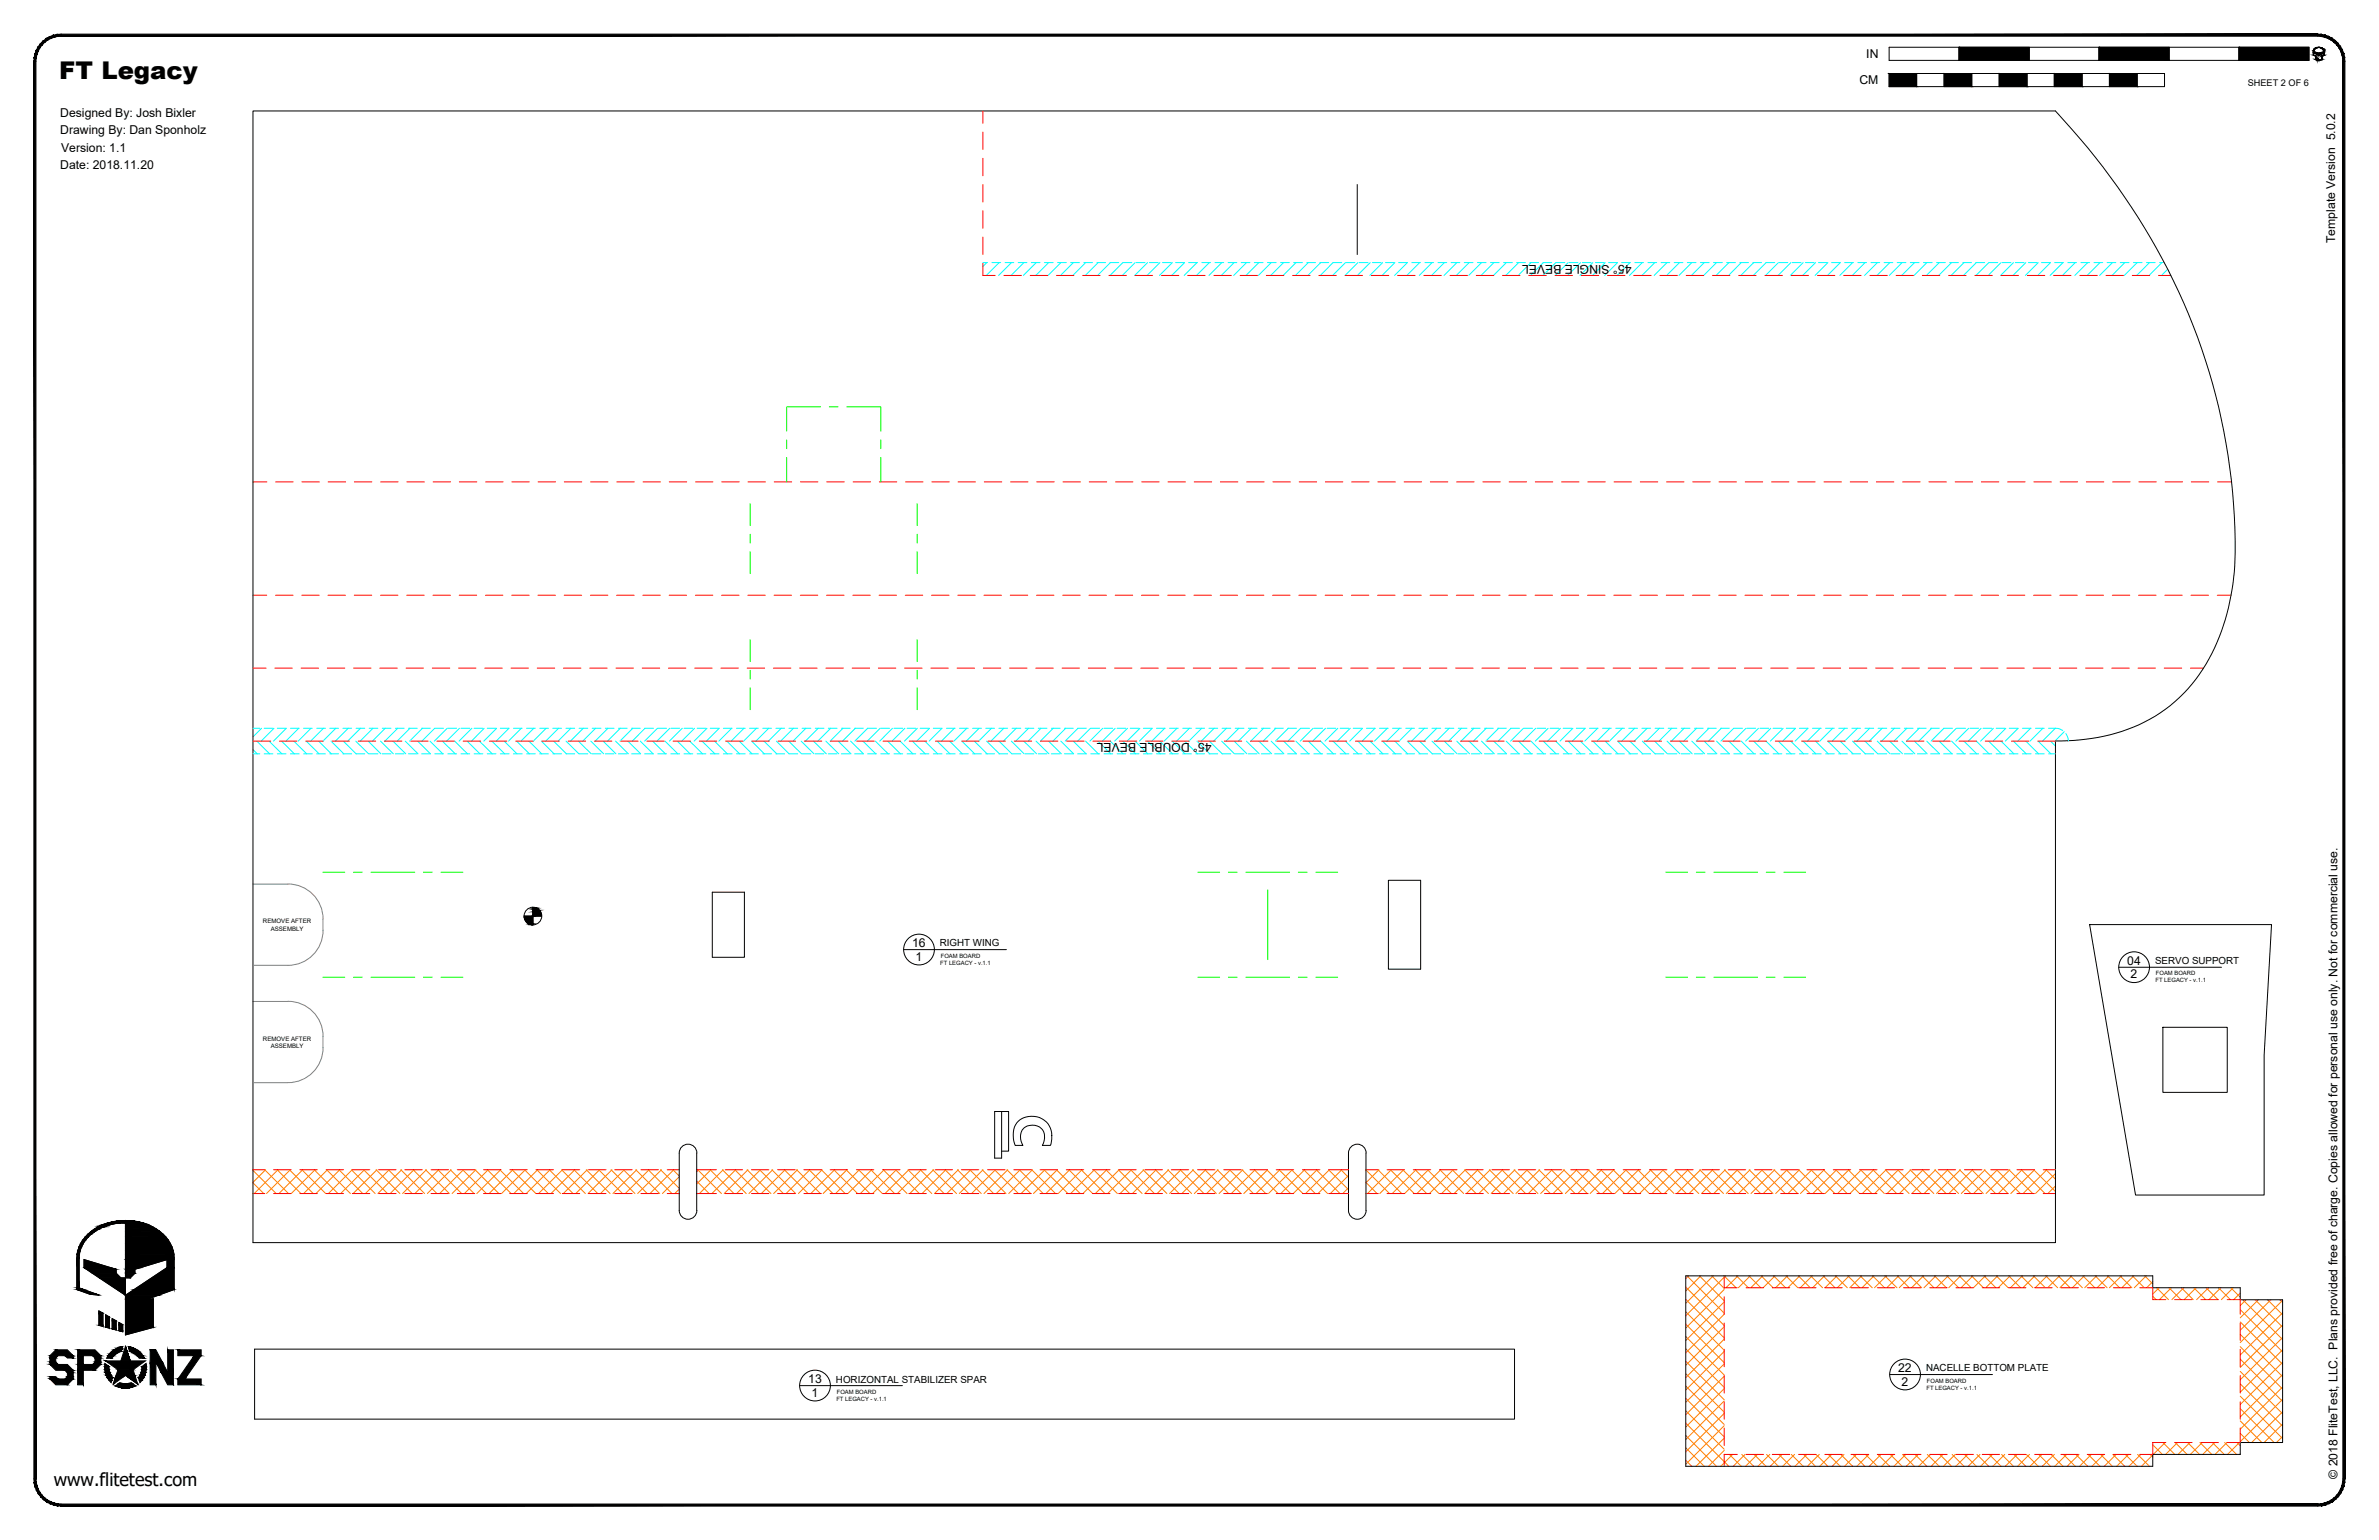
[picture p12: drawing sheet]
<svg xmlns="http://www.w3.org/2000/svg" width="864mm" height="559mm" viewBox="0 0 864 559" stroke-linecap="round" stroke-linejoin="round" font-family="sans-serif">
<defs><g id="words">
<text font-size="8.9" x="21.5" y="28.6">FT Legacy</text>
<text font-size="6.6" x="19.5" y="539.1">www.flitetest.com</text>
<g font-size="4.4">
<text x="677.5" y="21.1">IN</text>
<text x="675" y="30.6">CM</text>
<text x="21.9" y="42.4">Designed By: Josh Bixler</text>
<text x="21.9" y="48.8">Drawing By: Dan Sponholz</text>
<text x="22.2" y="55.1">Version: 1.1</text>
<text x="21.9" y="61.5">Date: 2018.11.20</text>
<text x="847.7" y="88.2" transform="rotate(-90 847.7 88.2)">Template Version 5.0.2</text>
<text x="592.3" y="96.1" transform="rotate(-180 592.3 96.1)">45° SINGLE BEVEL</text>
<text x="439.8" y="269.6" transform="rotate(-180 439.8 269.6)">45° DOUBLE BEVEL</text>
<text x="331.1" y="343.8">16</text>
<text x="332.3" y="348.5">1</text>
<text x="772.2" y="350.2">04</text>
<text x="773.4" y="354.9">2</text>
<text x="689" y="498">22</text>
<text x="293.4" y="502">13</text>
<text x="690.3" y="502.7">2</text>
<text x="294.6" y="506.8">1</text>
<text x="848.5" y="536.6" transform="rotate(-90 848.5 536.6)">© 2018 FliteTest, LLC. Plans provided free of charge. Copies allowed for personal use only. Not for commercial use.</text>
</g>
<g font-size="3.5">
<text x="341.2" y="343.4">RIGHT WING</text>
<text x="782.3" y="349.9">SERVO SUPPORT</text>
<text x="699.2" y="497.6">NACELLE BOTTOM PLATE</text>
<text x="303.5" y="501.7">HORIZONTAL STABILIZER SPAR</text>
</g>
<text font-size="3.3" x="816" y="31.1">SHEET 2 OF 6</text>
<g font-size="2.2">
<text x="95.5" y="335">REMOVE AFTER</text>
<text x="98.3" y="337.7">ASSEMBLY</text>
<text x="95.5" y="377.6">REMOVE AFTER</text>
<text x="98.3" y="380.2">ASSEMBLY</text>
</g>
<g font-size="2.1">
<text x="341.5" y="347.5">FOAM BOARD</text>
<text x="341.3" y="350">FT LEGACY - v.1.1</text>
<text x="782.6" y="353.9">FOAM BOARD</text>
<text x="782.5" y="356.5">FT LEGACY - v.1.1</text>
<text x="699.5" y="501.7">FOAM BOARD</text>
<text x="303.6" y="508.3">FT LEGACY - v.1.1</text>
<text x="303.8" y="505.7">FOAM BOARD</text>
<text x="699.3" y="504.2">FT LEGACY - v.1.1</text>
</g>
</g></defs>
<!-- layer: 06 CAVITY -->
<g fill="none" stroke="#ff7f00" stroke-width=".36">
<path d="M91.8 429.2l3.9 3.9M91.8 424.7l8.5 8.4M91.9 424.5l-.1 .1M96.1 424.5l8.6 8.6M96.4 424.5l-4.6 4.5M100.6 424.5l8.6 8.6M100.9 424.5l-8.6 8.6M105.1 424.5l8.6 8.6M105.4 424.5l-8.7 8.6M109.6 424.5l8.6 8.6M109.9 424.5l-8.6 8.6M114.1 424.5l8.6 8.6"/>
<path d="M114.4 424.5l-8.7 8.6M118.6 424.5l8.6 8.6M118.9 424.5l-8.7 8.6M123 424.5l8.7 8.6M123.3 424.5l-8.6 8.6M127.6 424.5l8.6 8.6M127.8 424.5l-8.6 8.6M132 424.5l8.6 8.6M132.3 424.5l-8.6 8.6M136.5 424.5l8.7 8.6M136.8 424.5l-8.6 8.6M141 424.5l8.6 8.6"/>
<path d="M141.3 424.5l-8.6 8.6M145.5 424.5l8.6 8.6M145.8 424.5l-8.6 8.6M150 424.5l8.6 8.6M150.3 424.5l-8.7 8.6M154.5 424.5l8.6 8.6M154.8 424.5l-8.6 8.6M159 424.5l8.6 8.6M159.3 424.5l-8.7 8.6M163.5 424.5l8.6 8.6M163.8 424.5l-8.7 8.6M167.9 424.5l8.7 8.6"/>
<path d="M168.2 424.5l-8.6 8.6M172.4 424.5l8.7 8.6M172.7 424.5l-8.6 8.6M176.9 424.5l8.6 8.6M177.2 424.5l-8.6 8.6M181.4 424.5l8.7 8.6M181.7 424.5l-8.6 8.6M185.9 424.5l8.6 8.6M186.2 424.5l-8.6 8.6M190.4 424.5l8.6 8.6M190.7 424.5l-8.6 8.6M194.9 424.5l8.6 8.6"/>
<path d="M195.2 424.5l-8.7 8.6M199.4 424.5l8.6 8.6M199.7 424.5l-8.6 8.6M203.9 424.5l8.6 8.6M204.2 424.5l-8.7 8.6M208.4 424.5l8.6 8.6M208.7 424.5l-8.7 8.6M212.8 424.5l8.7 8.6M213.2 424.5l-8.7 8.6M217.3 424.5l8.7 8.6M217.6 424.5l-8.6 8.6M221.8 424.5l8.7 8.6"/>
<path d="M222.2 424.5l-8.7 8.6M226.3 424.5l8.7 8.6M226.6 424.5l-8.6 8.6M230.8 424.5l8.7 8.6M231.1 424.5l-8.6 8.6M235.3 424.5l8.6 8.6M235.6 424.5l-8.6 8.6M239.8 424.5l6.8 6.7M240.1 424.5l-8.6 8.6M244.3 424.5l2.3 2.2M244.6 424.5l-8.6 8.6M246.6 427l-6.1 6.1"/>
<path d="M246.6 431.5l-1.7 1.6M252.9 433.1h.1M252.9 428.6l4.5 4.5M253.3 424.5l8.6 8.6M253.6 424.5l-.7 .6M257.8 424.5l8.6 8.6M258.1 424.5l-5.2 5.1M262.2 424.5l8.7 8.6M262.5 424.5l-8.6 8.6M266.8 424.5l8.6 8.6M267.1 424.5l-8.7 8.6M271.2 424.5l8.7 8.6"/>
<path d="M271.5 424.5l-8.6 8.6M275.7 424.5l8.7 8.6M276 424.5l-8.6 8.6M280.2 424.5l8.6 8.6M280.5 424.5l-8.6 8.6M284.7 424.5l8.7 8.6M285 424.5l-8.6 8.6M289.2 424.5l8.6 8.6M289.5 424.5l-8.7 8.6M293.7 424.5l8.6 8.6M294 424.5l-8.6 8.6M298.2 424.5l8.6 8.6"/>
<path d="M298.5 424.5l-8.7 8.6M302.7 424.5l8.6 8.6M303 424.5l-8.7 8.6M307.1 424.5l8.7 8.6M307.4 424.5l-8.6 8.6M311.7 424.5l8.6 8.6M312 424.5l-8.7 8.6M316.1 424.5l8.7 8.6M316.4 424.5l-8.6 8.6M320.6 424.5l8.7 8.6M320.9 424.5l-8.6 8.6M325.1 424.5l8.6 8.6"/>
<path d="M325.4 424.5l-8.6 8.6M329.6 424.5l8.6 8.6M329.9 424.5l-8.6 8.6M334.1 424.5l8.6 8.6M334.4 424.5l-8.7 8.6M338.6 424.5l8.6 8.6M338.9 424.5l-8.6 8.6M343.1 424.5l8.6 8.6M343.4 424.5l-8.7 8.6M347.6 424.5l8.6 8.6M347.9 424.5l-8.7 8.6M352 424.5l8.7 8.6"/>
<path d="M352.4 424.5l-8.7 8.6M356.6 424.5l8.6 8.6M356.9 424.5l-8.7 8.6M361 424.5l8.7 8.6M361.4 424.5l-8.7 8.6M365.5 424.5l8.7 8.6M365.8 424.5l-8.6 8.6M370 424.5l8.7 8.6M370.3 424.5l-8.6 8.6M374.5 424.5l8.6 8.6M374.8 424.5l-8.6 8.6M379 424.5l8.7 8.6"/>
<path d="M379.3 424.5l-8.6 8.6M383.5 424.5l8.6 8.6M383.8 424.5l-8.6 8.6M388 424.5l8.6 8.6M388.3 424.5l-8.6 8.6M392.5 424.5l8.6 8.6M392.8 424.5l-8.7 8.6M397 424.5l8.6 8.6M397.3 424.5l-8.6 8.6M401.5 424.5l8.6 8.6M401.8 424.5l-8.7 8.6M406 424.5l8.6 8.6"/>
<path d="M406.3 424.5l-8.7 8.6M410.4 424.5l8.7 8.6M410.7 424.5l-8.6 8.6M414.9 424.5l8.7 8.6M415.2 424.5l-8.6 8.6M419.4 424.5l8.6 8.6M419.7 424.5l-8.6 8.6M423.9 424.5l8.7 8.6M424.2 424.5l-8.6 8.6M428.4 424.5l8.6 8.6M428.7 424.5l-8.6 8.6M432.9 424.5l8.6 8.6"/>
<path d="M433.2 424.5l-8.6 8.6M437.4 424.5l8.6 8.6M437.7 424.5l-8.7 8.6M441.9 424.5l8.6 8.6M442.2 424.5l-8.6 8.6M446.4 424.5l8.6 8.6M446.6 424.5l-8.6 8.6M450.9 424.5l8.6 8.6M451.2 424.5l-8.7 8.6M455.3 424.5l8.7 8.6M455.6 424.5l-8.6 8.6M459.8 424.5l8.7 8.6"/>
<path d="M460.1 424.5l-8.6 8.6M464.3 424.5l8.6 8.6M464.6 424.5l-8.6 8.6M468.8 424.5l8.7 8.6M469.1 424.5l-8.6 8.6M473.3 424.5l8.6 8.6M473.6 424.5l-8.6 8.6M477.8 424.5l8.6 8.6M478.1 424.5l-8.6 8.6M482.3 424.5l7.2 7.2M482.6 424.5l-8.7 8.6M486.8 424.5l2.7 2.7"/>
<path d="M487.1 424.5l-8.7 8.6M489.5 426.5l-6.6 6.6M489.5 431l-2.1 2.1M495.9 429.1l4 4M495.9 424.6l8.5 8.5M496.1 424.5l-.2 .2M500.2 424.5l8.7 8.6M500.6 424.5l-4.7 4.7M504.7 424.5l8.7 8.6M505 424.5l-8.6 8.6M509.2 424.5l8.7 8.6M509.6 424.5l-8.7 8.6"/>
<path d="M513.7 424.5l8.7 8.6M514 424.5l-8.6 8.6M518.2 424.5l8.7 8.6M518.5 424.5l-8.6 8.6M522.7 424.5l8.6 8.6M523 424.5l-8.6 8.6M527.2 424.5l8.6 8.6M527.5 424.5l-8.6 8.6M531.7 424.5l8.6 8.6M532 424.5l-8.7 8.6M536.2 424.5l8.6 8.6M536.5 424.5l-8.6 8.6"/>
<path d="M540.7 424.5l8.6 8.6M541 424.5l-8.7 8.6M545.2 424.5l8.6 8.6M545.5 424.5l-8.7 8.6M549.6 424.5l8.7 8.6M549.9 424.5l-8.6 8.6M554.2 424.5l8.6 8.6M554.5 424.5l-8.7 8.6M558.6 424.5l8.7 8.6M558.9 424.5l-8.6 8.6M563.1 424.5l8.7 8.6M563.4 424.5l-8.6 8.6"/>
<path d="M567.6 424.5l8.6 8.6M567.9 424.5l-8.6 8.6M572.1 424.5l8.6 8.6M572.4 424.5l-8.6 8.6M576.6 424.5l8.6 8.6M576.9 424.5l-8.7 8.6M581.1 424.5l8.6 8.6M581.4 424.5l-8.6 8.6M585.6 424.5l8.6 8.6M585.9 424.5l-8.7 8.6M590.1 424.5l8.6 8.6M590.4 424.5l-8.7 8.6"/>
<path d="M594.5 424.5l8.7 8.6M594.8 424.5l-8.6 8.6M599.1 424.5l8.6 8.6M599.4 424.5l-8.7 8.6M603.5 424.5l8.7 8.6M603.8 424.5l-8.6 8.6M608 424.5l8.7 8.6M608.3 424.5l-8.6 8.6M612.5 424.5l8.6 8.6M612.8 424.5l-8.6 8.6M617 424.5l8.6 8.6M617.3 424.5l-8.6 8.6"/>
<path d="M621.5 424.5l8.6 8.6M621.8 424.5l-8.7 8.6M626 424.5l8.6 8.6M626.3 424.5l-8.6 8.6M630.5 424.5l8.6 8.6M630.8 424.5l-8.7 8.6M635 424.5l8.6 8.6M635.3 424.5l-8.7 8.6M639.4 424.5l8.7 8.6M639.8 424.5l-8.7 8.6M644 424.5l8.6 8.6M644.3 424.5l-8.7 8.6"/>
<path d="M648.4 424.5l8.7 8.6M648.8 424.5l-8.7 8.6M652.9 424.5l8.7 8.6M653.2 424.5l-8.6 8.6M657.4 424.5l8.7 8.6M657.7 424.5l-8.6 8.6M661.9 424.5l8.6 8.6M662.2 424.5l-8.6 8.6M666.4 424.5l8.7 8.6M666.7 424.5l-8.6 8.6M670.9 424.5l8.6 8.6M671.2 424.5l-8.6 8.6"/>
<path d="M675.4 424.5l8.6 8.6M675.7 424.5l-8.6 8.6M679.9 424.5l8.6 8.6M680.2 424.5l-8.7 8.6M684.4 424.5l8.6 8.6M684.7 424.5l-8.6 8.6M688.9 424.5l8.6 8.6M689.1 424.5l-8.6 8.6M693.4 424.5l8.6 8.6M693.7 424.5l-8.7 8.6M697.8 424.5l8.7 8.6M698.1 424.5l-8.6 8.6"/>
<path d="M702.3 424.5l8.7 8.6M702.6 424.5l-8.6 8.6M706.8 424.5l8.6 8.6M707.1 424.5l-8.6 8.6M711.3 424.5l8.7 8.6M711.6 424.5l-8.6 8.6M715.8 424.5l8.6 8.6M716.1 424.5l-8.6 8.6M720.3 424.5l8.6 8.6M720.6 424.5l-8.6 8.6M724.8 424.5l8.6 8.6M725.1 424.5l-8.7 8.6"/>
<path d="M729.3 424.5l8.6 8.6M729.6 424.5l-8.7 8.6M733.7 424.5l8.7 8.6M734 424.5l-8.6 8.6M738.3 424.5l7.9 7.8M738.6 424.5l-8.7 8.6M742.7 424.5l3.5 3.4M743 424.5l-8.6 8.6M746.2 425.8l-7.3 7.3M746.2 430.4l-2.8 2.7M612 476l13.9 13.9M612 471.5l13.9 14"/>
<path d="M612 467l13.9 14M612.4 463l13.5 13.5M612.9 463l-.9 .9M616.9 463l9 9M617.4 463l-5.4 5.5M621.4 463l4.5 4.5M621.9 463l-9.9 9.9M625.9 472.4l-13.9 14M625.9 476.9l-13.9 14M625.9 463l4.3 4.3M625.9 467.9l-13.9 14M626.4 463l-14.4 14.4"/>
<path d="M630.4 463l4.3 4.3M630.9 463l-4.4 4.3M634.9 463l4.3 4.3M635.4 463l-4.3 4.3M639.3 463l4.4 4.3M639.9 463l-4.3 4.3M643.9 463l4.3 4.3M644.3 463l-4.3 4.3M648.3 463l4.3 4.3M648.9 463l-4.4 4.3M652.8 463l4.3 4.3M653.3 463l-4.3 4.3"/>
<path d="M657.3 463l4.3 4.3M657.8 463l-4.3 4.3M661.8 463l4.3 4.3M662.3 463l-4.3 4.3M666.3 463l4.3 4.3M666.8 463l-4.3 4.3M670.8 463l4.3 4.3M671.3 463l-4.3 4.3M675.3 463l4.3 4.3M675.8 463l-4.3 4.3M679.8 463l4.3 4.3M680.3 463l-4.3 4.3"/>
<path d="M684.2 463l4.4 4.3M684.8 463l-4.3 4.3M688.8 463l4.3 4.3M689.2 463l-4.3 4.3M693.3 463l4.3 4.3M693.8 463l-4.4 4.3M697.7 463l4.3 4.3M698.2 463l-4.3 4.3M702.2 463l4.4 4.3M702.7 463l-4.3 4.3M706.7 463l4.3 4.3M707.2 463l-4.3 4.3"/>
<path d="M711.2 463l4.3 4.3M711.7 463l-4.3 4.3M715.7 463l4.3 4.3M716.2 463l-4.3 4.3M720.2 463l4.3 4.3M720.7 463l-4.3 4.3M724.7 463l4.3 4.3M725.2 463l-4.4 4.3M729.2 463l4.3 4.3M729.7 463l-4.3 4.3M733.6 463l4.4 4.3M734.1 463l-4.3 4.3"/>
<path d="M738.2 463l4.3 4.3M738.7 463l-4.4 4.3M742.6 463l4.3 4.3M743.1 463l-4.3 4.3M747.1 463l4.4 4.3M747.6 463l-4.3 4.3M751.6 463l4.3 4.3M752.1 463l-4.3 4.3M756.1 463l4.3 4.3M756.6 463l-4.3 4.3M760.6 463l4.3 4.3M761.1 463l-4.3 4.3"/>
<path d="M765.1 463l4.3 4.3M765.6 463l-4.3 4.3M769.6 463l4.3 4.3M770.1 463l-4.4 4.3M774.1 463l4.3 4.3M774.6 463l-4.3 4.3M778.5 463l3 2.9M779.1 463l-4.3 4.3M781.5 470.4l1.2 1.2M781.5 465l-2.3 2.3M782.9 467.3l4.3 4.3M783.8 467.3l-2.3 2.2"/>
<path d="M787.4 467.3l4.3 4.3M788.2 467.3l-4.3 4.3M791.8 467.3l4.4 4.3M792.7 467.3l-4.3 4.3M796.4 467.3l4.3 4.3M797.2 467.3l-4.3 4.3M800.8 467.3l4.3 4.3M801.7 467.3l-4.3 4.3M805.3 467.3l4.4 4.3M806.2 467.3l-4.3 4.3M809.8 467.3l3.4 3.4M810.7 467.3l-4.3 4.3"/>
<path d="M813.2 469.2l-2.4 2.4M813.2 479.7l15.4 15.3M813.2 475.2l15.4 15.3M814.2 471.6l14.4 14.5M815.4 471.6l-2.2 2.1M818.6 471.6l10 10M819.8 471.6l-6.6 6.6M823.1 471.6l5.5 5.5M824.3 471.6l-11.1 11.1M827.6 471.6l1 1M828.6 471.8l-15.4 15.4M828.6 476.3l-15.4 15.4"/>
<path d="M612 494l13.9 13.9M612 498.4l13.9 14M612 489.4l13.9 14M612 485l13.9 13.9M612 480.5l13.9 14M625.9 481.4l-13.9 14M625.9 485.9l-13.9 14M625.9 490.4l-13.9 14M625.9 494.9l-13.9 13.9M625.9 499.4l-13.9 14M813.2 497.6l15.4 15.4M813.2 493.2l15.4 15.3"/>
<path d="M813.2 488.6l15.4 15.4M813.2 484.2l15.4 15.3M828.6 480.8l-15.4 15.4M828.6 485.3l-15.4 15.4M828.6 489.8l-15.4 15.4M828.6 494.3l-15.4 15.3M828.6 498.8l-15.4 15.3M612 516.4l15.6 15.7M612 511.9l13.9 14M612 502.9l13.9 14M612 507.4l13.9 14M625.9 503.9l-13.9 13.9"/>
<path d="M625.9 508.3l-13.9 14M625.9 512.9l-13.9 13.9M625.9 517.3l-13.9 14M813.2 515.6l7.9 7.8M813.2 511.1l12.3 12.3M813.2 506.6l15.4 15.4M813.2 502.1l15.4 15.4M828.6 503.3l-15.4 15.3M828.6 507.8l-15.4 15.3M828.6 512.3l-11.2 11.1M828.6 516.7l-6.7 6.7M612 529.9l2.1 2.2"/>
<path d="M612 525.4l6.7 6.7M612 520.9l11.1 11.2M625.9 521.8l-10.2 10.3M625.9 526.3l-5.7 5.8M627.8 527.7l4.3 4.4M629 527.7l-4.3 4.4M632.3 527.7l4.3 4.4M633.5 527.7l-4.3 4.4M636.8 527.7l4.3 4.4M637.9 527.7l-4.3 4.4M641.3 527.7l4.3 4.4M642.5 527.7l-4.4 4.4"/>
<path d="M645.7 527.7l4.4 4.4M646.9 527.7l-4.3 4.4M650.3 527.7l4.3 4.4M651.4 527.7l-4.3 4.4M654.7 527.7l4.3 4.4M655.9 527.7l-4.3 4.4M659.2 527.7l4.3 4.4M660.4 527.7l-4.3 4.4M663.7 527.7l4.3 4.4M664.9 527.7l-4.3 4.4M668.2 527.7l4.3 4.4M669.4 527.7l-4.3 4.4"/>
<path d="M672.7 527.7l4.3 4.4M673.9 527.7l-4.3 4.4M677.2 527.7l4.3 4.4M678.4 527.7l-4.3 4.4M681.7 527.7l4.3 4.4M682.8 527.7l-4.3 4.4M686.2 527.7l4.3 4.4M687.4 527.7l-4.4 4.4M690.6 527.7l4.4 4.4M691.8 527.7l-4.3 4.4M695.2 527.7l4.3 4.4M696.3 527.7l-4.3 4.4"/>
<path d="M699.6 527.7l4.4 4.4M700.8 527.7l-4.3 4.4M704.1 527.7l4.3 4.4M705.3 527.7l-4.3 4.4M708.6 527.7l4.4 4.4M709.8 527.7l-4.3 4.4M713.1 527.7l4.3 4.4M714.3 527.7l-4.3 4.4M717.6 527.7l4.3 4.4M718.8 527.7l-4.3 4.4M722.1 527.7l4.3 4.4M723.3 527.7l-4.3 4.4"/>
<path d="M726.6 527.7l4.3 4.4M727.7 527.7l-4.3 4.4M731.1 527.7l4.3 4.4M732.3 527.7l-4.4 4.4M735.6 527.7l4.3 4.4M736.7 527.7l-4.3 4.4M740 527.7l4.4 4.4M741.2 527.7l-4.3 4.4M744.6 527.7l4.3 4.4M745.8 527.7l-4.4 4.4M749 527.7l4.3 4.4M750.2 527.7l-4.3 4.4"/>
<path d="M753.5 527.7l4.4 4.4M754.7 527.7l-4.3 4.4M758 527.7l4.3 4.4M759.2 527.7l-4.3 4.4M762.5 527.7l4.3 4.4M763.7 527.7l-4.3 4.4M767 527.7l4.3 4.4M768.2 527.7l-4.3 4.4M771.5 527.7l4.3 4.4M772.7 527.7l-4.3 4.4M776 527.7l4.3 4.4M777.2 527.7l-4.4 4.4"/>
<path d="M780.5 527.7l1 1M781.5 523.4h.1M781.5 527.9l-4.1 4.2M781.5 524.3l3.4 3.4M785.1 523.4l4.4 4.3M786 523.4l-4.3 4.3M789.6 523.4l4.3 4.3M790.5 523.4l-4.4 4.3M794.1 523.4l4.3 4.3M795 523.4l-4.3 4.3M798.6 523.4l4.3 4.3M799.4 523.4l-4.3 4.3"/>
<path d="M803.1 523.4l4.3 4.3M803.9 523.4l-4.3 4.3M807.6 523.4l4.3 4.3M808.4 523.4l-4.3 4.3M812.1 523.4l1.1 1.2M812.9 523.4l-4.3 4.3M813.2 520.1l3.3 3.3M813.2 527.6l-.1 .1M828.6 521.2l-2.2 2.2"/>
</g>
<!-- layer: 01 CUT -->
<path d="M91.8 40.3h654.4a237.8 237.8 0 0 1 59.2 107.6 214.7 214.7 0 0 1 5.7 59.5 74.1 74.1 0 0 1-16.9 42.6 58.1 58.1 0 0 1-39.2 18.5l-8.8 .4v182h-654.4zM492.7 67v25.4M504 319.4h11.7v32.3h-11.7zM258.6 323.7h11.6v23.7h-11.6zM758.6 335.5h66l-2.7 47.3v50.8h-46.7zM785.1 372.8h23.4v23.6h-23.4zM247.5 416.1a3.2 3.2 0 0 1 3.5-.7 3.2 3.2 0 0 1 1.9 3l.1 20.8a3.2 3.2 0 0 1-3.2 3.2 3.2 3.2 0 0 1-3.2-3.2v-20.8l.2-1.3zM490.5 416.1a3.2 3.2 0 0 1 3.4-.7 3.2 3.2 0 0 1 2 3v20.8a3.2 3.2 0 0 1-3.2 3.2 3.2 3.2 0 0 1-3.2-3.2v-20.8l.3-1.3zM813.2 471.6v-4.3h-31.7v-4.3h-169.5v69.1h169.5v-4.4h31.7v-4.3h15.4v-51.8h-15.4M92.4 489.5h457.4v25.4h-457.4z" fill="none" stroke="#000" stroke-width=".36"/>
<!-- layer: 02 SCORE -->
<g fill="none" stroke="#f00" stroke-width=".36">
<path d="M356.8 40.3v4.4M356.8 47.9v6.4M356.8 57.4v6.4M356.8 67v6.3M356.8 76.5v6.3M356.8 95.5v4.4h4.5M356.8 86v6.4M364.4 99.9h6.4M374 99.9h6.3M383.5 99.9h6.3M393 99.9h6.4M402.5 99.9h6.4"/>
<path d="M412.1 99.9h6.3M421.6 99.9h6.3M431.1 99.9h6.4M440.6 99.9h6.4M450.2 99.9h6.3M459.7 99.9h6.3M469.2 99.9h6.4M478.7 99.9h6.4M488.3 99.9h6.3M497.8 99.9h6.3M507.3 99.9h6.4M516.8 99.9h6.4"/>
<path d="M526.4 99.9h6.3M535.9 99.9h6.3M545.4 99.9h6.4M555 99.9h6.3M564.5 99.9h6.3M574 99.9h6.4M583.5 99.9h6.4M593.1 99.9h6.3M602.6 99.9h6.3M612.1 99.9h6.4M621.6 99.9h6.4M631.2 99.9h6.3"/>
<path d="M640.7 99.9h6.3M650.2 99.9h6.4M659.7 99.9h6.4M669.3 99.9h6.3M678.8 99.9h6.3M688.3 99.9h6.4M697.8 99.9h6.4M707.4 99.9h6.3M716.9 99.9h6.3M726.4 99.9h6.4M735.9 99.9h6.4M745.5 99.9h6.3"/>
<path d="M755 99.9h6.3M764.5 99.9h6.4M774 99.9h6.4M783.6 99.9h4.4M91.8 174.9h5.1M100.1 174.9h6.3M109.6 174.9h6.3M119.1 174.9h6.4M128.6 174.9h6.4M138.2 174.9h6.3M147.7 174.9h6.3M157.2 174.9h6.4"/>
<path d="M166.7 174.9h6.4M176.3 174.9h6.3M185.8 174.9h6.3M195.3 174.9h6.4M204.8 174.9h6.4M214.4 174.9h6.3M223.9 174.9h6.3M233.4 174.9h6.4M242.9 174.9h6.4M252.5 174.9h6.3M262 174.9h6.3M271.5 174.9h6.4"/>
<path d="M281 174.9h6.4M290.6 174.9h6.3M300.1 174.9h6.4M309.7 174.9h6.3M319.2 174.9h6.3M328.7 174.9h6.4M338.2 174.9h6.4M347.8 174.9h6.3M357.3 174.9h6.3M366.8 174.9h6.4M376.4 174.9h6.3M385.9 174.9h6.3"/>
<path d="M395.4 174.9h6.4M404.9 174.9h6.4M414.5 174.9h6.3M424 174.9h6.3M433.5 174.9h6.4M443 174.9h6.4M452.6 174.9h6.3M462.1 174.9h6.3M471.6 174.9h6.4M481.1 174.9h6.4M490.7 174.9h6.3M500.2 174.9h6.3"/>
<path d="M509.7 174.9h6.4M519.2 174.9h6.4M528.8 174.9h6.3M538.3 174.9h6.3M547.8 174.9h6.4M557.3 174.9h6.4M566.9 174.9h6.3M576.4 174.9h6.3M585.9 174.9h6.4M595.4 174.9h6.4M605 174.9h6.3M614.5 174.9h6.3"/>
<path d="M624 174.9h6.4M633.5 174.9h6.4M643.1 174.9h6.3M652.6 174.9h6.3M662.1 174.9h6.4M671.6 174.9h6.4M681.2 174.9h6.3M690.7 174.9h6.3M700.2 174.9h6.4M709.7 174.9h6.4M719.3 174.9h6.3M728.8 174.9h6.3"/>
<path d="M738.3 174.9h6.4M747.8 174.9h6.4M757.4 174.9h6.3M766.9 174.9h6.3M776.4 174.9h6.4M785.9 174.9h6.4M795.5 174.9h6.3M805 174.9h5.1M91.8 216h5M100 216h6.4M109.5 216h6.4M119.1 216h6.3"/>
<path d="M128.6 216h6.3M138.1 216h6.4M147.6 216h6.4M157.2 216h6.3M166.7 216h6.3M176.2 216h6.4M185.7 216h6.4M195.3 216h6.3M204.8 216h6.3M214.3 216h6.4M223.8 216h6.4M233.4 216h6.3"/>
<path d="M242.9 216h6.3M252.4 216h6.4M261.9 216h6.4M271.5 216h6.3M281 216h6.3M290.5 216h6.4M300 216h6.4M309.6 216h6.3M319.1 216h6.3M328.6 216h6.4M338.1 216h6.4M347.7 216h6.3"/>
<path d="M357.2 216h6.4M366.7 216h6.4M376.3 216h6.3M385.8 216h6.3M395.3 216h6.4M404.8 216h6.4M414.4 216h6.3M423.9 216h6.3M433.4 216h6.4M442.9 216h6.4M452.5 216h6.3M462 216h6.3"/>
<path d="M471.5 216h6.4M481 216h6.4M490.6 216h6.3M500.1 216h6.3M509.6 216h6.4M519.1 216h6.4M528.7 216h6.3M538.2 216h6.3M547.7 216h6.4M557.2 216h6.4M566.8 216h6.3M576.3 216h6.3"/>
<path d="M585.8 216h6.4M595.3 216h6.4M604.9 216h6.3M614.4 216h6.3M623.9 216h6.4M633.4 216h6.4M643 216h6.3M652.5 216h6.3M662 216h6.4M671.5 216h6.4M681.1 216h6.3M690.6 216h6.3"/>
<path d="M700.1 216h6.4M709.6 216h6.4M719.2 216h6.3M728.7 216h6.3M738.2 216h6.4M747.7 216h6.4M757.3 216h6.3M766.8 216h6.3M776.3 216h6.4M785.8 216h6.4M795.4 216h6.3M804.9 216h5"/>
<path d="M91.8 242.4h4.8M99.8 242.4h6.3M109.3 242.4h6.3M118.8 242.4h6.4M128.3 242.4h6.4M137.9 242.4h6.3M147.4 242.4h6.3M156.9 242.4h6.4M166.4 242.4h6.4M176 242.4h6.3M185.5 242.4h6.3M195 242.4h6.4"/>
<path d="M204.5 242.4h6.4M214.1 242.4h6.3M223.6 242.4h6.3M233.1 242.4h6.4M242.6 242.4h6.4M252.2 242.4h6.3M261.7 242.4h6.3M271.2 242.4h6.4M280.7 242.4h6.4M290.3 242.4h6.3M299.8 242.4h6.4M309.3 242.4h6.4"/>
<path d="M318.9 242.4h6.3M328.4 242.4h6.3M337.9 242.4h6.4M347.4 242.4h6.4M357 242.4h6.3M366.5 242.4h6.3M376 242.4h6.4M385.5 242.4h6.4M395.1 242.4h6.3M404.6 242.4h6.3M414.1 242.4h6.4M423.6 242.4h6.4"/>
<path d="M433.2 242.4h6.3M442.7 242.4h6.3M452.2 242.4h6.4M461.7 242.4h6.4M471.3 242.4h6.3M480.8 242.4h6.3M490.3 242.4h6.4M499.8 242.4h6.4M509.4 242.4h6.3M518.9 242.4h6.3M528.4 242.4h6.4M537.9 242.4h6.4"/>
<path d="M547.5 242.4h6.3M557 242.4h6.3M566.5 242.4h6.4M576 242.4h6.4M585.6 242.4h6.3M595.1 242.4h6.3M604.6 242.4h6.4M614.1 242.4h6.4M623.7 242.4h6.4M633.2 242.4h6.4M642.8 242.4h6.3M652.3 242.4h6.3"/>
<path d="M661.8 242.4h6.4M671.3 242.4h6.4M680.9 242.4h6.3M690.4 242.4h6.3M699.9 242.4h6.4M709.4 242.4h6.4M719 242.4h6.3M728.5 242.4h6.3M738 242.4h6.4M747.5 242.4h6.4M757.1 242.4h6.3M766.6 242.4h6.3"/>
<path d="M776.1 242.4h6.4M785.6 242.4h6.4M795.2 242.4h4.7M91.8 268.9h6.5M101.5 268.9h6.3M111 268.9h6.3M120.5 268.9h6.4M130 268.9h6.4M139.6 268.9h6.3M149.1 268.9h6.3M158.6 268.9h6.4M168.1 268.9h6.4"/>
<path d="M177.7 268.9h6.3M187.2 268.9h6.3M196.7 268.9h6.4M206.2 268.9h6.4M215.8 268.9h6.3M225.3 268.9h6.3M234.8 268.9h6.4M244.3 268.9h6.4M253.9 268.9h6.3M263.4 268.9h6.3M272.9 268.9h6.4M282.4 268.9h6.4"/>
<path d="M292 268.9h6.3M301.5 268.9h6.3M311 268.9h6.4M320.5 268.9h6.4M330.1 268.9h6.3M339.6 268.9h6.3M349.1 268.9h6.4M358.6 268.9h6.4M368.2 268.9h6.3M377.7 268.9h6.3M387.2 268.9h6.4M396.7 268.9h6.4"/>
<path d="M406.3 268.9h6.4M415.8 268.9h6.4M425.4 268.9h6.3M434.9 268.9h6.3M444.4 268.9h6.4M453.9 268.9h6.4M463.5 268.9h6.3M473 268.9h6.3M482.5 268.9h6.4M492 268.9h6.4M501.6 268.9h6.3M511.1 268.9h6.3"/>
<path d="M520.6 268.9h6.4M530.1 268.9h6.4M539.7 268.9h6.3M549.2 268.9h6.3M558.7 268.9h6.4M568.2 268.9h6.4M577.8 268.9h6.3M587.3 268.9h6.3M596.8 268.9h6.4M606.3 268.9h6.4M615.9 268.9h6.3M625.4 268.9h6.3"/>
<path d="M634.9 268.9h6.4M644.4 268.9h6.4M654 268.9h6.3M663.5 268.9h6.3M673 268.9h6.4M682.6 268.9h6.3M692.1 268.9h6.3M701.6 268.9h6.4M711.1 268.9h6.4M720.7 268.9h6.3M730.2 268.9h6.3M739.7 268.9h6.5"/>
<path d="M91.8 433.1h4.3M91.8 424.5h4.3M99.3 433.1h6.4M99.3 424.5h6.4M108.8 433.1h6.4M108.8 424.5h6.4M118.4 433.1h6.3M118.4 424.5h6.3M127.9 433.1h6.3M127.9 424.5h6.3M137.4 433.1h6.4M137.4 424.5h6.4"/>
<path d="M146.9 433.1h6.4M146.9 424.5h6.4M156.5 433.1h6.3M156.5 424.5h6.3M166 433.1h6.3M166 424.5h6.3M175.5 433.1h6.4M175.5 424.5h6.4M185 433.1h6.4M185 424.5h6.4M194.6 433.1h6.3M194.6 424.5h6.3"/>
<path d="M204.1 433.1h6.4M204.1 424.5h6.4M213.6 433.1h6.4M213.6 424.5h6.4M223.2 433.1h6.3M223.2 424.5h6.3M232.7 433.1h6.3M232.7 424.5h6.3M242.2 433.1h4.4M242.2 424.5h4.4M252.9 433.1h7.2M252.9 424.5h7.2"/>
<path d="M263.2 433.1h6.4M263.2 424.5h6.4M272.8 433.1h6.3M272.8 424.5h6.3M282.3 433.1h6.3M282.3 424.5h6.3M291.8 433.1h6.4M291.8 424.5h6.4M301.3 433.1h6.4M301.3 424.5h6.4M310.9 433.1h6.3M310.9 424.5h6.3"/>
<path d="M320.4 433.1h6.3M320.4 424.5h6.3M329.9 433.1h6.4M329.9 424.5h6.4M339.4 433.1h6.4M339.4 424.5h6.4M349 433.1h6.3M349 424.5h6.3M358.5 433.1h6.3M358.5 424.5h6.3M368 433.1h6.4M368 424.5h6.4"/>
<path d="M377.5 433.1h6.4M377.5 424.5h6.4M387.1 433.1h6.3M387.1 424.5h6.3M396.6 433.1h6.3M396.6 424.5h6.3M406.1 433.1h6.4M406.1 424.5h6.4M415.6 433.1h6.4M415.6 424.5h6.4M425.2 433.1h6.3M425.2 424.5h6.3"/>
<path d="M434.7 433.1h6.3M434.7 424.5h6.3M444.2 433.1h6.4M444.2 424.5h6.4M453.7 433.1h6.4M453.7 424.5h6.4M463.3 433.1h6.3M463.3 424.5h6.3M472.8 433.1h6.3M472.8 424.5h6.3M482.3 433.1h7.2M482.3 424.5h7.2"/>
<path d="M495.9 433.1h4.4M495.9 424.5h4.4M503.5 433.1h6.4M503.5 424.5h6.4M513 433.1h6.4M513 424.5h6.4M522.6 433.1h6.3M522.6 424.5h6.3M532.1 433.1h6.3M532.1 424.5h6.3M541.6 433.1h6.4M541.6 424.5h6.4"/>
<path d="M551.1 433.1h6.4M551.1 424.5h6.4M560.7 433.1h6.3M560.7 424.5h6.3M570.2 433.1h6.3M570.2 424.5h6.3M579.7 433.1h6.4M579.7 424.5h6.4M589.2 433.1h6.4M589.2 424.5h6.4M598.8 433.1h6.3M598.8 424.5h6.3"/>
<path d="M608.3 433.1h6.3M608.3 424.5h6.3M617.8 433.1h6.4M617.8 424.5h6.4M627.3 433.1h6.4M627.3 424.5h6.4M636.9 433.1h6.4M636.9 424.5h6.4M646.4 433.1h6.4M646.4 424.5h6.4M656 433.1h6.3M656 424.5h6.3"/>
<path d="M665.5 433.1h6.3M665.5 424.5h6.3M675 433.1h6.4M675 424.5h6.4M684.5 433.1h6.4M684.5 424.5h6.4M694.1 433.1h6.3M694.1 424.5h6.3M703.6 433.1h6.3M703.6 424.5h6.3M713.1 433.1h6.4M713.1 424.5h6.4"/>
<path d="M722.6 433.1h6.4M722.6 424.5h6.4M732.2 433.1h6.3M732.2 424.5h6.3M741.7 433.1h4.5M741.7 424.5h4.5M625.9 463v4.4M625.9 470.5v6.4M625.9 467.3h4.8M633.8 467.3h6.4M643.4 467.3h6.3M652.9 467.3h6.3"/>
<path d="M662.4 467.3h6.4M671.9 467.3h6.4M681.5 467.3h6.3M691 467.3h6.3M700.5 467.3h6.4M710 467.3h6.4M719.6 467.3h6.3M729.1 467.3h6.3M738.6 467.3h6.4M748.1 467.3h6.4M757.7 467.3h6.3M767.2 467.3h6.3"/>
<path d="M776.7 467.3h4.8v4.3h4.7M789.4 471.6h6.4M798.9 471.6h6.4M808.5 471.6h4.7v5.3M625.9 480.1v6.3M625.9 489.6v6.3M625.9 499.1v6.4M813.2 480.1v6.3M813.2 489.6v6.3M813.2 499.1v6.4M625.9 508.6v6.4M625.9 518.2v6.3"/>
<path d="M813.2 508.6v6.4M813.2 518.2v5.2h-4.7M630.7 527.7h-4.8v4.4M633.8 527.7h6.4M643.4 527.7h6.3M652.9 527.7h6.3M662.4 527.7h6.4M671.9 527.7h6.4M681.5 527.7h6.3M691 527.7h6.3M700.5 527.7h6.4M710 527.7h6.4"/>
<path d="M719.6 527.7h6.3M729.1 527.7h6.3M738.6 527.7h6.4M748.1 527.7h6.4M757.7 527.7h6.3M767.2 527.7h6.3M786.2 523.4h-4.7v4.3h-4.8M789.4 523.4h6.4M798.9 523.4h6.4"/>
</g>
<!-- layer: 04 BEVEL -->
<g fill="none" stroke="#0ff" stroke-width=".36">
<path d="M356.8 95.3h1.7M358.2 95.3l-1.4 1.4M360.1 95.3h3.2M362.7 95.3l-4.7 4.6M364.8 95.3h3.2M367.2 95.3l-4.7 4.6M369.6 95.3h3.2M371.7 95.3l-4.7 4.6M374.4 95.3h3.1M376.2 95.3l-4.7 4.6M379.1 95.3h3.2M380.7 95.3l-4.7 4.6"/>
<path d="M383.9 95.3h3.2M385.1 95.3l-4.6 4.6M388.7 95.3h3.1M389.6 95.3l-4.6 4.6M393.4 95.3h3.2M394.1 95.3l-4.7 4.6M398.2 95.3h3.2M398.6 95.3l-4.6 4.6M402.9 95.3h3.2M403.1 95.3l-4.7 4.6M407.6 95.3l-4.7 4.6M407.7 95.3h3.2"/>
<path d="M412.1 95.3l-4.7 4.6M412.5 95.3h3.1M416.6 95.3l-4.7 4.6M417.2 95.3h3.2M421 95.3l-4.6 4.6M422 95.3h3.2M425.6 95.3l-4.7 4.6M426.8 95.3h3.1M430 95.3l-4.6 4.6M431.5 95.3h3.2M434.5 95.3l-4.6 4.6M436.3 95.3h3.2"/>
<path d="M439 95.3l-4.7 4.6M441 95.3h3.2M443.5 95.3l-4.6 4.6M445.8 95.3h3.2M448 95.3l-4.7 4.6M450.6 95.3h3.1M452.5 95.3l-4.7 4.6M455.3 95.3h3.2M457 95.3l-4.7 4.6M460.1 95.3h3.2M461.5 95.3l-4.7 4.6M464.9 95.3h3.1"/>
<path d="M465.9 95.3l-4.6 4.6M469.6 95.3h3.2M470.5 95.3l-4.7 4.6M474.4 95.3h3.2M474.9 95.3l-4.6 4.6M479.1 95.3h3.2M479.4 95.3l-4.6 4.6M487.1 95.3h-3.2l-4.6 4.6M488.4 95.3l-4.6 4.6M488.7 95.3h3.1M492.9 95.3l-4.6 4.6M493.4 95.3h3.2"/>
<path d="M497.4 95.3l-4.7 4.6M498.2 95.3h3.2M501.9 95.3l-4.6 4.6M503 95.3h3.1M506.4 95.3l-4.7 4.6M507.7 95.3h3.2l-4.7 4.6M512.5 95.3h3.2M515.4 95.3l-4.7 4.6M517.2 95.3h3.2M519.9 95.3l-4.7 4.6M522 95.3h3.2M524.3 95.3l-4.6 4.6"/>
<path d="M526.8 95.3h3.1M528.9 95.3l-4.7 4.6M531.5 95.3h3.2M533.3 95.3l-4.6 4.6M536.3 95.3h3.2M537.8 95.3l-4.6 4.6M541.1 95.3h3.1M542.3 95.3l-4.7 4.6M545.8 95.3h3.2M546.8 95.3l-4.6 4.6M550.6 95.3h3.2M551.3 95.3l-4.7 4.6"/>
<path d="M555.3 95.3h3.2M555.8 95.3l-4.7 4.6M560.1 95.3h3.2M560.3 95.3l-4.7 4.6M564.8 95.3l-4.7 4.6M564.9 95.3h3.1M569.2 95.3l-4.6 4.6M569.6 95.3h3.2M573.8 95.3l-4.7 4.6M574.4 95.3h3.2M578.2 95.3l-4.6 4.6M579.2 95.3h3.1"/>
<path d="M582.7 95.3l-4.6 4.6M583.9 95.3h3.2M587.2 95.3l-4.7 4.6M588.7 95.3h3.2M591.7 95.3l-4.7 4.6M593.4 95.3h3.2M596.2 95.3l-4.7 4.6M598.2 95.3h3.2M600.7 95.3l-4.7 4.6M603 95.3h3.1M605.2 95.3l-4.7 4.6M607.7 95.3h3.2"/>
<path d="M609.7 95.3l-4.7 4.6M612.5 95.3h3.2M614.1 95.3l-4.6 4.6M617.3 95.3h3.1M618.7 95.3l-4.7 4.6M622 95.3h3.2M623.1 95.3l-4.6 4.6M626.8 95.3h3.2M627.6 95.3l-4.6 4.6M631.5 95.3h3.2M632.1 95.3l-4.6 4.6M636.3 95.3h3.2"/>
<path d="M636.6 95.3l-4.7 4.6M641.1 95.3h3.2M641.1 95.3l-4.6 4.6M645.6 95.3l-4.7 4.6M645.8 95.3h3.2M650.1 95.3l-4.7 4.6M650.6 95.3h3.2M654.6 95.3l-4.7 4.6M655.4 95.3h3.1M659.1 95.3l-4.7 4.6M660.1 95.3h3.2M663.5 95.3l-4.6 4.6"/>
<path d="M664.9 95.3h3.2l-4.7 4.6M669.7 95.3h3.1M672.5 95.3l-4.6 4.6M674.4 95.3h3.2M677 95.3l-4.6 4.6M679.2 95.3h3.2M681.5 95.3l-4.7 4.6M683.9 95.3h3.2M686 95.3l-4.6 4.6M688.7 95.3h3.2M690.5 95.3l-4.7 4.6M693.5 95.3h3.1"/>
<path d="M695 95.3l-4.7 4.6M698.2 95.3h3.2M699.5 95.3l-4.7 4.6M703 95.3h3.2M704 95.3l-4.7 4.6M707.8 95.3h3.1M708.4 95.3l-4.6 4.6M712.5 95.3h3.2M713 95.3l-4.7 4.6M717.3 95.3h3.2M717.4 95.3l-4.6 4.6M721.9 95.3l-4.6 4.6"/>
<path d="M722 95.3h3.2M726.4 95.3l-4.7 4.6M726.8 95.3h3.2M730.9 95.3l-4.6 4.6M731.6 95.3h3.1M735.4 95.3l-4.7 4.6M736.3 95.3h3.2M739.9 95.3l-4.7 4.6M741.1 95.3h3.2M744.4 95.3l-4.7 4.6M745.9 95.3h3.1M748.9 95.3l-4.7 4.6"/>
<path d="M750.6 95.3h3.2M753.3 95.3l-4.6 4.6M755.4 95.3h3.2M757.9 95.3l-4.7 4.6M760.1 95.3h3.2M762.3 95.3l-4.6 4.6M764.9 95.3h3.2M766.8 95.3l-4.6 4.6M769.7 95.3h3.1M771.3 95.3l-4.6 4.6M774.4 95.3h3.2M775.8 95.3l-4.6 4.6"/>
<path d="M779.2 95.3h3.2M780.3 95.3l-4.6 4.6M784 95.3h1.6M784.8 95.3l-4.7 4.6M786.9 97.7l-2.3 2.2M91.8 272l1.6 1.5M91.8 273.5h2.5M91.8 264.3h2.5M93.2 268.9l4.7 4.6M95 264.3l-3.2 3.1M95.9 273.5h3.2M95.9 264.3h3.2"/>
<path d="M97.7 268.9l4.6 4.6M99.5 264.3l-4.7 4.6M100.7 273.5h3.1M100.7 264.3h3.1M102.2 268.9l4.7 4.6M103.9 264.3l-4.6 4.6M105.4 273.5h3.2M105.4 264.3h3.2M106.7 268.9l4.6 4.6M108.4 264.3l-4.6 4.6M110.2 273.5h3.2M110.2 264.3h3.2"/>
<path d="M111.2 268.9l4.6 4.6M112.9 264.3l-4.6 4.6M114.9 273.5h3.2M114.9 264.3h3.2M115.6 268.9l4.7 4.6M117.4 264.3l-4.6 4.6M119.7 273.5h3.2M119.7 264.3h3.2M120.2 268.9l4.6 4.6M121.9 264.3l-4.7 4.6M124.5 273.5h3.1M124.5 264.3h3.1"/>
<path d="M124.6 268.9l4.7 4.6M126.4 264.3l-4.7 4.6M129.1 268.9l4.7 4.6M129.2 273.5h3.2M129.2 264.3h3.2M130.9 264.3l-4.7 4.6M133.7 268.9l4.6 4.6M134 273.5h3.2M134 264.3h3.2M135.4 264.3l-4.7 4.6M138.1 268.9l4.7 4.6M138.8 273.5h3.1"/>
<path d="M138.8 264.3h3.1M139.9 264.3l-4.7 4.6M142.6 268.9l4.7 4.6M143.5 273.5h3.2M143.5 264.3h3.2M144.4 264.3l-4.7 4.6M147.1 268.9l4.7 4.6M148.3 273.5h3.2M148.3 264.3h3.2M148.8 264.3l-4.6 4.6M151.6 268.9l4.7 4.6M153.1 273.5h3.1"/>
<path d="M153.1 264.3h3.1M153.3 264.3l-4.6 4.6M156.1 268.9l4.6 4.6M157.8 273.5h3.2M160.6 268.9l4.7 4.6M161 264.3h-3.2l-4.7 4.6M162.3 264.3l-4.6 4.6M162.6 273.5h3.2M162.6 264.3h3.2M165.1 268.9l4.6 4.6M166.8 264.3l-4.7 4.6M167.3 273.5h3.2"/>
<path d="M167.3 264.3h3.2M169.6 268.9l4.6 4.6M171.3 264.3l-4.7 4.6M172.1 273.5h3.2M172.1 264.3h3.2M174 268.9l4.7 4.6M175.8 264.3l-4.6 4.6M176.9 273.5h3.1M176.9 264.3h3.1M178.6 268.9l4.6 4.6M180.3 264.3l-4.7 4.6M181.6 264.3h3.2l-4.7 4.6"/>
<path d="M181.6 273.5h3.2M183 268.9l4.7 4.6M186.4 273.5h3.2M186.4 264.3h3.2M187.5 268.9l4.7 4.6M189.3 264.3l-4.7 4.6M191.2 273.5h3.1M191.2 264.3h3.1M192 268.9l4.7 4.6M193.8 264.3l-4.7 4.6M195.9 273.5h3.2M195.9 264.3h3.2"/>
<path d="M196.5 268.9l4.7 4.6M198.2 264.3l-4.6 4.6M200.7 273.5h3.2M200.7 264.3h3.2M201 268.9l4.6 4.6M202.8 264.3l-4.7 4.6M205.4 273.5h3.2M205.4 264.3h3.2M205.5 268.9l4.7 4.6h3.2M207.2 264.3l-4.6 4.6M210 268.9l4.6 4.6M210.2 264.3h3.2"/>
<path d="M211.7 264.3l-4.6 4.6M214.5 268.9l4.6 4.6M215 273.5h3.1M215 264.3h3.1M216.2 264.3l-4.7 4.6M218.9 268.9l4.7 4.6M219.7 273.5h3.2M219.7 264.3h3.2M220.7 264.3l-4.6 4.6M223.4 268.9l4.7 4.6M224.5 273.5h3.2M224.5 264.3h3.2"/>
<path d="M225.2 264.3l-4.7 4.6M227.9 268.9l4.7 4.6M229.3 273.5h3.1M229.3 264.3h3.1M229.7 264.3l-4.7 4.6M232.4 268.9l4.7 4.6M234 273.5h3.2M234 264.3h3.2M234.2 264.3l-4.7 4.6M236.9 268.9l4.7 4.6M238.7 264.3l-4.7 4.6M238.8 273.5h3.2"/>
<path d="M238.8 264.3h3.2M241.4 268.9l4.7 4.6M243.1 264.3l-4.6 4.6M243.5 273.5h3.2M243.5 264.3h3.2M245.9 268.9l4.6 4.6M247.7 264.3l-4.7 4.6M248.3 273.5h3.2M248.3 264.3h3.2M250.4 268.9l4.7 4.6M252.1 264.3l-4.6 4.6M253.1 273.5h3.1"/>
<path d="M253.1 264.3h3.1M254.9 268.9l4.6 4.6M256.6 264.3l-4.6 4.6M257.8 273.5h3.2M257.8 264.3h3.2M259.4 268.9l4.6 4.6M261.1 264.3l-4.7 4.6M262.6 273.5h3.2M262.6 264.3h3.2M263.8 268.9l4.7 4.6M265.6 264.3l-4.6 4.6M267.4 273.5h3.1"/>
<path d="M267.4 264.3h3.1M268.3 268.9l4.7 4.6M270.1 264.3l-4.7 4.6M272.1 273.5h3.2M272.1 264.3h3.2M272.9 268.9l4.6 4.6M274.6 264.3l-4.7 4.6M276.9 273.5h3.2M276.9 264.3h3.2M277.3 268.9l4.7 4.6M279.1 264.3l-4.7 4.6M281.6 273.5h3.2"/>
<path d="M281.6 264.3h3.2M281.8 268.9l4.7 4.6h3.1M283.6 264.3l-4.7 4.6M286.3 268.9l4.7 4.6M286.4 264.3h3.2M288 264.3l-4.6 4.6M290.8 268.9l4.7 4.6M291.2 273.5h3.1M291.2 264.3h3.1M292.6 264.3l-4.7 4.6M295.3 268.9l4.6 4.6M295.9 273.5h3.2"/>
<path d="M295.9 264.3h3.2M297 264.3l-4.6 4.6M299.8 268.9l4.7 4.6M300.7 273.5h3.2M300.7 264.3h3.2M301.5 264.3l-4.6 4.6M304.3 268.9l4.6 4.6M305.5 273.5h3.1M305.5 264.3h3.1M306 264.3l-4.7 4.6M308.8 268.9l4.6 4.6M310.2 273.5h3.2"/>
<path d="M310.2 264.3h3.2M310.5 264.3l-4.6 4.6M313.2 268.9l4.7 4.6M315 273.5h3.2M317.8 268.9l4.6 4.6M318.2 264.3h-3.2l-4.7 4.6M319.5 264.3l-4.7 4.6M319.7 273.5h3.2M319.7 264.3h3.2M322.2 268.9l4.7 4.6M324 264.3l-4.7 4.6M324.5 273.5h3.2"/>
<path d="M324.5 264.3h3.2M326.7 268.9l4.7 4.6M328.5 264.3l-4.7 4.6M329.3 273.5h3.1M329.3 264.3h3.1M331.2 268.9l4.7 4.6M333 264.3l-4.7 4.6M334 273.5h3.2M334 264.3h3.2M335.7 268.9l4.7 4.6M337.5 264.3l-4.7 4.6M338.8 264.3h3.2l-4.7 4.6"/>
<path d="M338.8 273.5h3.2M340.2 268.9l4.6 4.6M343.6 273.5h3.1M343.6 264.3h3.1M344.7 268.9l4.7 4.6M346.4 264.3l-4.6 4.6M348.3 273.5h3.2M348.3 264.3h3.2M349.2 268.9l4.6 4.6M350.9 264.3l-4.6 4.6M353.1 273.5h3.2M353.1 264.3h3.2"/>
<path d="M353.7 268.9l4.6 4.6M355.4 264.3l-4.6 4.6M357.8 273.5h3.2M357.8 264.3h3.2M358.1 268.9l4.7 4.6M359.9 264.3l-4.6 4.6M362.6 273.5h3.2M362.6 264.3h3.2M362.7 268.9l4.6 4.6h3.2M364.4 264.3l-4.7 4.6M367.1 268.9l4.7 4.6M367.4 264.3h3.1"/>
<path d="M368.9 264.3l-4.7 4.6M371.6 268.9l4.7 4.6M372.1 273.5h3.2M372.1 264.3h3.2M373.4 264.3l-4.7 4.6M376.1 268.9l4.7 4.6M376.9 273.5h3.2M376.9 264.3h3.2M377.9 264.3l-4.7 4.6M380.6 268.9l4.7 4.6M381.7 273.5h3.1M381.7 264.3h3.1"/>
<path d="M382.4 264.3l-4.7 4.6M385.1 268.9l4.6 4.6M386.4 273.5h3.2M386.4 264.3h3.2M386.9 264.3l-4.7 4.6M389.6 268.9l4.7 4.6M391.2 273.5h3.2M391.2 264.3h3.2M391.3 264.3l-4.6 4.6M394.1 268.9l4.6 4.6M395.8 264.3l-4.6 4.6M395.9 273.5h3.3"/>
<path d="M395.9 264.3h3.3M398.6 268.9l4.6 4.6M400.3 264.3l-4.7 4.6M400.8 273.5h3.1M400.8 264.3h3.1M403 268.9l4.7 4.6M404.8 264.3l-4.6 4.6M405.5 273.5h3.2M405.5 264.3h3.2M407.6 268.9l4.6 4.6M409.3 264.3l-4.7 4.6M410.3 273.5h3.2"/>
<path d="M410.3 264.3h3.2M412 268.9l4.7 4.6M413.8 264.3l-4.7 4.6M415 273.5h3.2M415 264.3h3.2M416.5 268.9l4.7 4.6M418.3 264.3l-4.7 4.6M419.8 273.5h3.2M419.8 264.3h3.2M421 268.9l4.7 4.6M422.8 264.3l-4.7 4.6M424.6 273.5h3.1"/>
<path d="M424.6 264.3h3.1M425.5 268.9l4.7 4.6M427.3 264.3l-4.7 4.6M429.3 273.5h3.2M429.3 264.3h3.2M430 268.9l4.7 4.6M431.8 264.3l-4.7 4.6M434.1 273.5h3.2M434.1 264.3h3.2M434.5 268.9l4.7 4.6M436.2 264.3l-4.6 4.6M438.9 273.5h3.1"/>
<path d="M438.9 264.3h3.1M439 268.9l4.7 4.6M440.7 264.3l-4.6 4.6M443.5 268.9l4.6 4.6M443.6 273.5h3.2M443.6 264.3h3.2M445.2 264.3l-4.7 4.6M448 268.9l4.7 4.6M448.4 273.5h3.2M448.4 264.3h3.2M449.7 264.3l-4.6 4.6M452.5 268.9l4.6 4.6"/>
<path d="M453.1 273.5h3.2M453.1 264.3h3.2M454.2 264.3l-4.7 4.6M457 268.9l4.6 4.6M457.9 273.5h3.2M457.9 264.3h3.2M458.7 264.3l-4.7 4.6M461.4 268.9l4.7 4.6M462.7 273.5h3.1M462.7 264.3h3.1M463.2 264.3l-4.6 4.6M465.9 268.9l4.7 4.6h-3.2"/>
<path d="M467.4 264.3h3.2M467.7 264.3l-4.7 4.6M470.4 268.9l4.7 4.6M472.2 273.5h3.2M474.9 268.9l4.7 4.6M475.4 264.3h-3.3l-4.6 4.6M476.7 264.3l-4.7 4.6M477 273.5h3.1M477 264.3h3.1M479.4 268.9l4.7 4.6M481.2 264.3l-4.7 4.6M481.7 273.5h3.2"/>
<path d="M481.7 264.3h3.2M483.9 268.9l4.7 4.6M485.6 264.3l-4.6 4.6M486.5 273.5h3.2M486.5 264.3h3.2M488.4 268.9l4.6 4.6M490.2 264.3l-4.7 4.6M491.2 273.5h3.2M491.2 264.3h3.2M492.9 268.9l4.7 4.6M494.6 264.3l-4.6 4.6M496 273.5h3.2"/>
<path d="M496 264.3h3.2M497.4 268.9l4.6 4.6M499.1 264.3l-4.6 4.6M500.8 273.5h3.1M500.8 264.3h3.1M501.9 268.9l4.6 4.6M503.6 264.3l-4.7 4.6M505.5 273.5h3.2M505.5 264.3h3.2M506.3 268.9l4.7 4.6M508.1 264.3l-4.6 4.6M510.3 273.5h3.2"/>
<path d="M510.3 264.3h3.2M510.8 268.9l4.7 4.6M512.6 264.3l-4.7 4.6M515.1 273.5h3.1M515.1 264.3h3.1M515.3 268.9l4.7 4.6M517.1 264.3l-4.7 4.6M519.8 268.9l4.7 4.6M519.8 273.5h3.2M519.8 264.3h3.2M521.6 264.3l-4.7 4.6M524.3 268.9l4.7 4.6"/>
<path d="M524.6 273.5h3.2M524.6 264.3h3.2M526.1 264.3l-4.7 4.6M528.8 268.9l4.7 4.6M529.4 273.5h3.1M529.4 264.3h3.1M530.5 264.3l-4.6 4.6M533.3 268.9l4.6 4.6M534.1 273.5h3.2M534.1 264.3h3.2M535.1 264.3l-4.7 4.6M537.8 268.9l4.6 4.6"/>
<path d="M538.9 273.5h3.2M538.9 264.3h3.2M539.5 264.3l-4.6 4.6M542.2 268.9l4.7 4.6M543.6 273.5h3.2M543.6 264.3h3.2M544 264.3l-4.6 4.6M546.8 268.9l4.6 4.6M548.4 273.5h3.2M548.4 264.3h3.2M548.5 264.3l-4.7 4.6M551.2 268.9l4.7 4.6"/>
<path d="M553 264.3l-4.6 4.6M553.2 273.5h3.1M553.2 264.3h3.1M555.7 268.9l4.7 4.6M557.5 264.3l-4.7 4.6M557.9 273.5h3.2M557.9 264.3h3.2M560.2 268.9l4.7 4.6M562 264.3l-4.7 4.6M562.7 273.5h3.2M562.7 264.3h3.2M564.7 268.9l4.7 4.6"/>
<path d="M566.5 264.3l-4.7 4.6M567.5 273.5h3.1M567.5 264.3h3.1M569.2 268.9l4.7 4.6M571 264.3l-4.7 4.6M572.2 273.5h3.2M572.2 264.3h3.2M573.7 268.9l4.7 4.6M575.4 264.3l-4.6 4.6M577 273.5h3.2M577 264.3h3.2M578.2 268.9l4.7 4.6"/>
<path d="M580 264.3l-4.7 4.6M581.7 273.5h3.2M581.7 264.3h3.2M582.7 268.9l4.6 4.6M584.4 264.3l-4.6 4.6M586.5 273.5h3.2M586.5 264.3h3.2M587.2 268.9l4.7 4.6M588.9 264.3l-4.6 4.6M591.3 273.5h3.1M591.3 264.3h3.1M591.7 268.9l4.6 4.6"/>
<path d="M593.4 264.3l-4.7 4.6M596 273.5h3.2M596 264.3h3.2M596.2 268.9l4.6 4.6M597.9 264.3l-4.6 4.6M600.6 268.9l4.7 4.6M600.8 273.5h3.2M600.8 264.3h3.2M602.4 264.3l-4.7 4.6M605.2 268.9l4.6 4.6M605.6 273.5h3.1M605.6 264.3h3.1"/>
<path d="M606.9 264.3l-4.7 4.6M609.6 268.9l4.7 4.6M610.3 273.5h3.2M610.3 264.3h3.2M611.4 264.3l-4.7 4.6M614.1 268.9l4.7 4.6M615.1 273.5h3.2M615.1 264.3h3.2M615.9 264.3l-4.7 4.6M618.6 268.9l4.7 4.6M619.8 273.5h3.2M619.8 264.3h3.2"/>
<path d="M620.4 264.3l-4.7 4.6M623.1 268.9l4.7 4.6h-3.2M624.6 264.3h3.2M624.9 264.3l-4.7 4.6M627.6 268.9l4.6 4.6M629.4 273.5h3.1M632.1 268.9l4.7 4.6M632.5 264.3h-3.1l-4.7 4.6M633.8 264.3l-4.6 4.6M634.1 273.5h3.2M634.1 264.3h3.2M636.6 268.9l4.6 4.6"/>
<path d="M638.3 264.3l-4.6 4.6M638.9 273.5h3.2M638.9 264.3h3.2M641.1 268.9l4.6 4.6M642.8 264.3l-4.7 4.6M643.7 273.5h3.1M643.7 264.3h3.1M645.5 268.9l4.7 4.6M647.3 264.3l-4.6 4.6M648.4 273.5h3.2M648.4 264.3h3.2M650.1 268.9l4.6 4.6"/>
<path d="M651.8 264.3l-4.7 4.6M653.2 264.3h3.1l-4.7 4.6M653.2 273.5h3.2M654.5 268.9l4.7 4.6M657.9 273.5h3.2M657.9 264.3h3.2M659 268.9l4.7 4.6M660.8 264.3l-4.7 4.6M662.7 273.5h3.2M662.7 264.3h3.2M663.5 268.9l4.7 4.6M665.3 264.3l-4.7 4.6"/>
<path d="M667.5 273.5h3.1M667.5 264.3h3.1M668 268.9l4.7 4.6M669.8 264.3l-4.7 4.6M672.2 273.5h3.2M672.2 264.3h3.2M672.5 268.9l4.6 4.6M674.3 264.3l-4.7 4.6M677 268.9l4.7 4.6M677 273.5h3.2M677 264.3h3.2M678.7 264.3l-4.6 4.6"/>
<path d="M681.5 268.9l4.6 4.6M681.8 273.5h3.1M681.8 264.3h3.1M683.2 264.3l-4.6 4.6M686 268.9l4.6 4.6M686.5 273.5h3.2M686.5 264.3h3.2M687.7 264.3l-4.7 4.6M690.4 268.9l4.7 4.6M691.3 273.5h3.2M691.3 264.3h3.2M692.2 264.3l-4.6 4.6"/>
<path d="M695 268.9l4.6 4.6M696 273.5h3.2M696 264.3h3.2M696.7 264.3l-4.7 4.6M699.4 268.9l4.7 4.6M700.8 273.5h3.2M700.8 264.3h3.2M701.2 264.3l-4.7 4.6M703.9 268.9l4.7 4.6M705.6 273.5h3.1M705.6 264.3h3.1M705.7 264.3l-4.7 4.6"/>
<path d="M708.4 268.9l4.7 4.6M710.2 264.3l-4.7 4.6M710.3 273.5h3.2M710.3 264.3h3.2M712.9 268.9l4.7 4.6M714.6 264.3l-4.6 4.6M715.1 273.5h3.2M715.1 264.3h3.2M717.4 268.9l4.7 4.6M719.2 264.3l-4.7 4.6M719.9 273.5h3.1M719.9 264.3h3.1"/>
<path d="M721.9 268.9l4.7 4.6M723.6 264.3l-4.6 4.6M724.6 273.5h3.2M724.6 264.3h3.2M726.4 268.9l4.7 4.6M728.1 264.3l-4.6 4.6M729.4 273.5h3.2M729.4 264.3h3.2M730.9 268.9l4.6 4.6M732.6 264.3l-4.7 4.6M734.1 273.5h3.2M734.1 264.3h3.2"/>
<path d="M735.4 268.9l4.6 4.6M737.1 264.3l-4.6 4.6M738.9 273.5h3.2M738.9 264.3h3.2M739.9 268.9l4.6 4.6M741.6 264.3l-4.7 4.6M743.7 264.3a6.8 6.8 0 0 1 5.1 .8M743.7 273.5h2.5M744.4 268.9l1.8 1.8M746.1 264.3l-4.7 4.6M749.3 265.5l-3.3 3.4M749.9 266.1l.8 1.8 .1 .9"/>
<path d="M750.8 268.5l-.3 .3"/>
</g>
<!-- layer: 08 CUTOUT -->
<path d="M91.8 320.8h12.8a12.6 12.6 0 0 1 12.6 12.7 15.6 15.6 0 0 1-2.4 11.6 12.7 12.7 0 0 1-10.2 5.2h-12.8M91.8 363.4l12.8-.1a12.6 12.6 0 0 1 12.6 12.8 15.6 15.6 0 0 1-2.4 11.5 12.7 12.7 0 0 1-10.2 5.3h-12.8" fill="none" stroke="#808080" stroke-width=".36"/>
<!-- layer: 05 REFERENCE -->
<g fill="none" stroke="#0f0" stroke-width=".36">
<path d="M285.6 159.6v3.2M297.9 147.6h-12.3v8.9M301 147.6h3.2M307.4 147.6h12.3v8.9M319.7 159.6v3.2M285.6 166v8.9M319.7 166v8.9M272.3 182.7v8M272.3 193.9v3.1M332.9 182.7v8M332.9 193.9v3.1M272.3 200.2v7.9"/>
<path d="M332.9 200.2v7.9M272.3 232.1v7.9M332.9 232.1v7.9M272.3 243.2v3.2M272.3 249.6v7.9M332.9 243.2v3.2M332.9 249.6v7.9M117.2 316.5h8M128.3 316.5h3.2M134.7 316.5h15.9M153.7 316.5h3.2M160.1 316.5h7.9"/>
<path d="M434.8 316.5h7.9M445.9 316.5h3.2M452.3 316.5h15.8M471.3 316.5h3.2M477.7 316.5h7.9M604.7 316.5h7.9M615.8 316.5h3.1M622.1 316.5h15.9M641.2 316.5h3.1M647.5 316.5h8M460.2 322.8v25.4M117.2 354.6h8"/>
<path d="M128.3 354.6h3.2M134.7 354.6h15.9M153.7 354.6h3.2M160.1 354.6h7.9M434.8 354.6h7.9M445.9 354.6h3.2M452.3 354.6h15.8M471.3 354.6h3.2M477.7 354.6h7.9M604.7 354.6h7.9M615.8 354.6h3.1M622.1 354.6h15.9"/>
<path d="M641.2 354.6h3.1M647.5 354.6h8"/>
</g>
<!-- layer: 23 NOTES -->
<g fill="#000" stroke="#000" stroke-width=".36">
<path d="M193.4 329.2l.6 .1zM192.3 335.4h1.1z"/>
<path d="M190.3 332.4h3.1l-3.1 .6zM190.3 333h3.1v-.6z"/>
<path d="M190.3 333h3.1l-2.9 .5zM190.5 333.5h2.9v-.5z"/>
<path d="M190.5 333.5h2.9l-2.7 .5zM190.7 334h2.7v-.5z"/>
<path d="M190.7 334h2.7l-2.4 .5zM191 334.5h2.4v-.5z"/>
<path d="M191 334.5h2.4l-2 .4zM191.4 334.9h2v-.4z"/>
<path d="M191.4 334.9h2l-1.6 .3zM191.8 335.2h1.6v-.3z"/>
<path d="M191.8 335.2h1.6l-1.1 .2zM192.3 335.4h1.1v-.2z"/>
<path d="M193.4 329.3h.6zM193.4 329.4h1.1z"/>
<path d="M193.4 329.4h1.1l-1.1 .2zM193.4 329.6h1.6l-.5-.2z"/>
<path d="M193.4 329.6h1.6l-1.6 .4zM193.4 330h2.1l-.5-.4z"/>
<path d="M193.4 330h2.1l-2.1 .3zM193.4 330.3h2.5l-.4-.3z"/>
<path d="M193.4 330.3h2.5l-2.5 .5zM193.4 330.8h2.8l-.3-.5z"/>
<path d="M193.4 330.8h2.8l-2.8 .5zM193.4 331.3h3l-.2-.5z"/>
<path d="M193.4 331.3h3l-3 .6zM193.4 331.9h3.2l-.2-.6z"/>
<path d="M193.4 331.9h3.2l-3.2 .5zM193.4 332.4h3.2v-.5z"/>
<path d="M192.9 335.5l.5-.1zM192.9 335.5l.5 .1z"/>
</g>
<g fill="none" stroke="#000" stroke-width=".36">
<path d="M190.3 332.4h6.3M193.4 329.2v6.4M328 344.6h37.3M769.1 351h37.3M363.6 403.3v16.9h-2.5v-16.9h5v14.4h-2.5M369.7 406.8a7.4 7.4 0 0 1 8.7-.7 7.4 7.4 0 0 1 3.3 8.2l-.4 1.3h-2.9a4.6 4.6 0 0 0-2.7-7.3 4.3 4.3 0 0 0-4.4 1.4 4.3 4.3 0 0 0-.6 4.5l.6 1.4h-2.8a8.7 8.7 0 0 1 1.2-8.8zM686 498.8h37.3M290.3 502.8h37.3"/>
<circle cx="193.5" cy="332.4" r="3.2"/>
<circle cx="333.6" cy="344.6" r="5.6"/>
<circle cx="774.7" cy="351" r="5.6"/>
<circle cx="691.6" cy="498.7" r="5.6"/>
<circle cx="295.9" cy="502.8" r="5.6"/>
</g>
<!-- layer: 21 FULL-SIZE -->
<g fill="none" stroke="#000" stroke-width=".36">
<path d="M685.8 17.1h25.4v4.8h-25.4zM711.2 17.1h25.4v4.8h-25.4zM736.6 17.1h25.4v4.8h-25.4zM762 17.1h25.4v4.8h-25.4zM787.4 17.1h25.4v4.8h-25.4zM812.8 17.1h25.4v4.8h-25.4zM840.1 18.8l1.3 .4 .2 .3 1.9-.7v.3l-1.7 1.2-1.7-1.2zM840.1 17.8a2.16 2.16 0 0 1 3.7 .9v1.3l-.9 .3v1.3l-1.1 .3-1.2-.3v-1.3l-.8-.3v-1.6zM840.1 18a2.05 2.05 0 0 1 3.6 .7v1.3l-.9 .3v1.2l-1 .3-.1-.3v.3l-.2-.5-.3 .4v-.5l-.2 .4v-.6l-.3 .5v-1.2l-.9-.3zM685.8 26.7h9.9v4.7h10.1v-4.7h9.9v4.7h10.1v-4.7h10v4.7h10v-4.7h10v4.7h9.9v-4.7h10.1v4.7h9.9v-4.7h-9.9v4.7h-10.1v-4.7h-9.9v4.7h-10v-4.7h-10v4.7h-10v-4.7h-10.1v4.7h-9.9v-4.7h-10.1v4.7h-9.9zM30.5 457l11.7 3.6v1.4l1.7 1.7h3.4l1.7-1.7v-1.4l11.6-3.6v3l-15.1 10-15-10zM45.5 442.9v41.5l10.2-2.7v-10.4l-2.4 .2 9.9-3.6v-11.4a13.5 13.5 0 0 0-9.4-12.1 21.2 21.2 0 0 0-22.8 4.4 11.7 11.7 0 0 0-3.1 7.7v11.4l4.8 1.7 3.2 .3-7.2-2.6v-10.8a13.3 13.3 0 0 1 10.3-11.8l3.2-.8 3.4-.2"/>
<path d="M35.9 475.7l1.5 .8v4.8l-1.5-.4zM38.3 477.1l1.4 .8v4.1l-1.4-.4zM40.7 478.5l1.5 .8v3.3l-1.5-.4zM43.2 479.9l1.4 .8v2.5l-1.4-.4z"/>
</g>
<g fill="#000" stroke="#000" stroke-width=".36">
<path d="M840.1 18.8l1.1 .3h-1.1zM840.4 17.6l-.2 .1zM840.7 19.5h2.1l-1 .8zM841.4 17.2h.7zM842.4 19.1l1.1-.3v.3zM843.5 20h.3zM841.4 21.8h.7zM842.5 21.6h.4zM842.8 20.3h.3zM30.5 457l9.6 3h-9.6zM43.9 442.9h1.6zM45.5 442.9h1.8z"/>
<path d="M27.9 467.9h2.5l4.8 1.7zM35.9 475.7l1.5 .8h-1.5zM35.9 476.5h1.5v4.4zM36.1 463.7h9.4v6.3zM38.3 477.1l1.4 .8h-1.4zM38.3 477.9h1.4v3.7zM40.7 478.5l1.5 .8h-1.5zM40.7 479.3h1.5v2.9zM43.2 479.9l1.4 .8h-1.4zM45.5 471.5h10.2v10.2zM53.3 471.5l2.4-.2v.2zM38.1 494.8l.4 .3h-.4z"/>
<path d="M43.2 480.7h1.4v2.1zM43.5 488.8l1.1-.2zM46.2 499.5h2.9l.9 2.6zM46.5 488.6l1.1 .2zM52.6 495.1l.4-.3 .1 .3zM54.5 489.8h2.1zM39.6 500.9h1l-.3 .8zM41.1 502.1h.3l-.3 .2zM43.1 502l.4-.3 1 .3zM46.6 502l1.1-.3 .4 .3zM50.3 500h1.8l-.6 .9z"/>
<path d="M20.8 12.5l1.4-.1v.7zM20.8 12.5l.1 .7 1.3-.1zM19.4 12.8l1.4-.3 .1 .7zM19.4 12.8l.2 .7 1.3-.3zM18.1 13.3l1.3-.5 .2 .7zM18.1 13.3l.3 .7 1.2-.5zM16.9 13.9l1.2-.6 .3 .7zM16.9 13.9l.4 .7 1.1-.6zM15.7 14.8l1.2-.9 .4 .7zM15.7 14.8l.5 .6 1.1-.8zM15.7 14.8l.5 .6-1.5 .4zM14.7 15.8l.6 .5 .9-.9zM14.7 15.8l.6 .5-1.4 .6zM13.9 16.9l.6 .4 .8-1zM13.9 16.9l.6 .4-1.3 .9zM13.2 18.2l.7 .3 .6-1.2zM13.2 18.2l.7 .3-1.2 1zM12.7 19.5l.7 .2 .5-1.2zM12.7 19.5l.7 .2-1 1.2zM13.4 19.7l-1 1.2 .7 .1zM12.4 20.9l.7 .1-.8 1.3zM13.1 21l-.8 1.3h.7z"/>
<path d="M711.2 17.1l25.4 4.8v-4.8zM711.2 17.1l25.4 4.8h-25.4z"/>
<path d="M762 17.1l25.4 4.8v-4.8zM762 17.1l25.4 4.8h-25.4z"/>
<path d="M812.8 17.1l25.4 4.8v-4.8zM812.8 17.1l25.4 4.8h-25.4z"/>
<path d="M839.8 18.7v1.3zM839.8 18.7v1.3z"/>
<path d="M839.8 20h.2zM839.8 20h.2z"/>
<path d="M839.8 18.4v.3zM839.8 18.4v.3z"/>
<path d="M839.9 18.2v.2zM839.9 18.2l-.1 .2z"/>
<path d="M840.7 17.4h.2zM840.5 17.5l.2-.1z"/>
<path d="M840.1 19.1l1.3 .1zM840.1 19.1l1.3 .1z"/>
<path d="M840.9 17.3h.4zM840.7 17.4l.2-.1zM840.7 17.4h.2zM840.7 17.4h.2z"/>
<path d="M22.2 13.1h819.2v-.7zM22.2 12.4h819.2l-819.2 .7z"/>
<path d="M840.2 19.2l1.2 .1zM840.2 19.2l1.2 .1z"/>
<path d="M840.4 19.3l1.2 .2zM840.4 19.3l1.2 .2z"/>
<path d="M841 17.2h.5zM840.9 17.3h.4z"/>
<path d="M841.1 17.2h.5zM841 17.2h.5z"/>
<path d="M841.4 17.2h1.1zM841.1 17.2h1.4z"/>
<path d="M842 17.2h.5zM842 17.2h.5z"/>
<path d="M842 17.2l.6 .1zM842 17.2l.6 .1z"/>
<path d="M842.3 17.3l.5 .1zM842.3 17.3l.5 .1z"/>
<path d="M842.6 17.4h.3zM842.6 17.4h.3z"/>
<path d="M842.6 17.4l.5 .1zM842.6 17.4l.5 .1z"/>
<path d="M842.9 17.5l.3 .1zM842.9 17.5l.3 .1z"/>
<path d="M842.1 19.3l.7 .2 .3-.2zM842.1 19.3l.7 .2h-.8z"/>
<path d="M843 17.6l.3 .1zM843 17.6l.3 .1z"/>
<path d="M843.2 17.7l.2 .1zM843.2 17.7l.2 .1z"/>
<path d="M842.1 19.2h1.3zM842.1 19.2l1 .1z"/>
<path d="M843.3 17.8l.2 .1zM843.3 17.8l.2 .1z"/>
<path d="M842.4 19.1h1.1zM842.1 19.2h1.3z"/>
<path d="M843.4 17.9l.2 .2zM843.4 17.9l.2 .2z"/>
<path d="M843.6 18.2l.1 .2zM843.6 18.2l.1 .2z"/>
<path d="M843.7 18.4l.1 .3zM843.7 18.4l.1 .3z"/>
<path d="M843.7 18.7l.1 1.3zM843.7 18.7l.1 1.3z"/>
<path d="M12.3 22.3l.7 514.3v-514.3zM12.3 22.3l.7 514.3h-.7z"/>
<path d="M685.8 26.7l9.9 4.7v-4.7zM685.8 26.7l9.9 4.7h-9.9z"/>
<path d="M705.8 26.7l9.9 4.7v-4.7zM705.8 26.7l9.9 4.7h-9.9z"/>
<path d="M725.8 26.7l10 4.7v-4.7zM725.8 26.7l10 4.7h-10z"/>
<path d="M745.8 26.7l10 4.7v-4.7zM745.8 26.7l10 4.7h-10z"/>
<path d="M765.7 26.7l10.1 4.7v-4.7zM765.7 26.7l10.1 4.7h-10.1z"/>
<path d="M839.8 20l.9 .3zM839.8 20l.9 .3z"/>
<path d="M840.4 20.3h.3zM840.4 20.3h.3z"/>
<path d="M840.6 20.3l.1 1.2zM840.6 20.3l.1 1.2z"/>
<path d="M840.6 21.5l.2 .1zM840.6 21.5l.2 .1z"/>
<path d="M840.8 21l.2 .5zM840.8 21l.2 .5z"/>
<path d="M840.6 21.6h.4zM840.6 21.6h.4zM840.6 21.6h.4zM840.6 21.6h.4z"/>
<path d="M840.6 21.6h.4zM840.6 21.6h.4z"/>
<path d="M840.6 21.6l.5 .1zM840.6 21.6l.5 .1z"/>
<path d="M841.1 21.2l.1 .4zM841.1 21.2l.1 .4z"/>
<path d="M840.7 21.7h.5zM840.7 21.7h.5z"/>
<path d="M840.9 21.7h.5zM840.9 21.7h.5z"/>
<path d="M841.4 21.3l.1 .4zM841.4 21.3l.1 .4z"/>
<path d="M841 21.7l.5 .1zM841 21.7l.5 .1z"/>
<path d="M841.1 21.8h.6zM841.1 21.8h.6z"/>
<path d="M841.7 21.5l.1 .3zM841.7 21.5l.1 .3z"/>
<path d="M841.3 21.8h.5zM841.3 21.8h.5z"/>
<path d="M841.9 21.8h.3zM841.8 21.8h.3z"/>
<path d="M842.8 20.3l.1 1.2zM842.8 20.3l.1 1.2z"/>
<path d="M842.2 21.8l.7-.2zM841.9 21.8l.6-.2z"/>
<path d="M843.1 20.3l.7-.3zM842.8 20.3l.7-.3z"/>
<path d="M851.1 20.9l.1 1.4h-.7zM850.4 21l.1 1.3 .6-1.4zM850.8 19.5l.3 1.4-.7 .1zM850.1 19.7l.3 1.3 .4-1.5zM850.3 18.2l.5 1.3-.7 .2zM849.6 18.5l.5 1.2 .2-1.5zM849.6 16.9l.7 1.3-.7 .3zM849 17.3l.6 1.2v-1.6zM848.8 15.8l.8 1.1-.6 .4zM848.3 16.3l.7 1-.2-1.5zM847.8 14.8l1 1-.5 .5zM847.8 14.8l-.5 .6 1 .9zM846.7 13.9l1.1 .9-.5 .6zM846.7 13.9l-.4 .7 1 .8zM845.4 13.3l1.3 .6-.4 .7zM845.4 13.3l-.3 .7 1.2 .6zM844.1 12.8l1.3 .5-.3 .7zM844.1 12.8l-.2 .7 1.2 .5zM842.7 12.5l1.4 .3-.2 .7zM842.7 12.5l-.1 .7 1.3 .3zM841.4 12.4l1.3 .1-.1 .7zM841.4 12.4v.7l1.2 .1z"/>
<path d="M27.9 456.5l.8 10.8v-10.8zM27.9 456.5l.8 10.8h-.8z"/>
<path d="M28 455.1l.8 .1zM28 455.1l.8 .1z"/>
<path d="M28 455.2l.7 1.3 .1-1.3zM28 455.2l.7 1.3h-.8z"/>
<path d="M28.3 453.8h.8zM28.3 453.8h.8z"/>
<path d="M28.2 453.8l.6 1.3 .3-1.3zM28.2 453.8l.6 1.3h-.8z"/>
<path d="M28.7 452.5l.4 1.3 .5-1.3zM28.7 452.5l.4 1.3h-.8z"/>
<path d="M28.7 452.5h.9zM28.7 452.5h.9z"/>
<path d="M29.2 451.3l.4 1.2 .6-1.2zM29.2 451.3l.4 1.2h-.9z"/>
<path d="M29.3 451.2h1zM29.3 451.2l.9 .1z"/>
<path d="M30 450.1l.3 1.1 .7-1.1zM30 450.1l.3 1.1h-1z"/>
<path d="M30.1 450h1zM30.1 450l.9 .1z"/>
<path d="M30.9 449l.2 1 .8-1zM30.9 449l.2 1h-1z"/>
<path d="M31 448.8h1.1zM31 448.8l.9 .2z"/>
<path d="M31.9 447.9l.2 .9 .9-.9zM31.9 447.9l.2 .9h-1.1z"/>
<path d="M32 447.8h1.3zM32 447.8l1 .1h-1.1z"/>
<path d="M32.9 447l.4 .8 1-.8zM32 447.8l.9-.8 .4 .8z"/>
<path d="M33.1 446.8l1.2 .2 .3-.2zM32.9 447l.2-.2 1.2 .2z"/>
<path d="M34.1 446.1l.5 .7 1.1-.7zM33.1 446.8l1-.7 .5 .7z"/>
<path d="M34.4 445.9l1.3 .2 .5-.2zM34.1 446.1l.3-.2 1.3 .2z"/>
<path d="M35.3 445.4l.9 .5 1-.5zM34.4 445.9l.9-.5 .9 .5z"/>
<path d="M35.8 445.1l1.4 .3 .8-.3zM35.3 445.4l.5-.3 1.4 .3z"/>
<path d="M36.5 444.8l1.5 .3 .7-.3zM35.8 445.1l.7-.3 1.5 .3z"/>
<path d="M37.3 444.4l1.4 .4 1.3-.4zM36.5 444.8l.8-.4 1.4 .4z"/>
<path d="M30.5 460l11.7 .6-2.1-.6zM30.5 460l11.7 .6h-10.8z"/>
<path d="M37.6 444.3h2.8zM37.3 444.4h2.7z"/>
<path d="M38.6 444l1.8 .3 1.7-.3zM37.6 444.3l1-.3 1.8 .3z"/>
<path d="M38.9 443.9h4zM38.6 444h3.5z"/>
<path d="M39.3 443.8h4.5zM38.9 443.9h4z"/>
<path d="M43.9 442.9l1.6 .2v-.2zM42.2 443.1l1.7-.2 1.6 .2z"/>
<path d="M42.2 443.1l3.3 .3v-.3zM40.5 443.4l1.7-.3 3.3 .3z"/>
<path d="M40.5 443.4l5 .3v-.3zM39.5 443.7l1-.3 5 .3z"/>
<path d="M39.5 443.7h6zM39.3 443.8h4.5z"/>
<path d="M45.5 442.9l3.5 .2zM45.5 442.9l3.5 .2h-3.5z"/>
<path d="M45.5 443.1l5.2 .3-1.7-.3zM45.5 443.1l5.2 .3h-5.2z"/>
<path d="M45.5 443.4l6.7 .5-1.5-.5zM45.5 443.4l6.7 .5h-6.7z"/>
<path d="M45.5 460l3.5 .6 2-.6zM45.5 460l3.5 .6h-3.5z"/>
<path d="M45.5 443.9l8.3 .5-1.6-.5zM45.5 443.9l8.3 .5h-8.3z"/>
<path d="M45.5 444.4l9.8 .7-1.5-.7zM45.5 444.4l9.8 .7h-9.8z"/>
<path d="M45.5 445.1l11.2 .8-1.4-.8zM45.5 445.1l11.2 .8h-11.2z"/>
<path d="M45.5 445.9l12.4 .9-1.2-.9zM45.5 445.9l12.4 .9h-12.4z"/>
<path d="M45.5 446.8l13.6 1-1.2-1zM45.5 446.8l13.6 1h-13.6z"/>
<path d="M45.5 447.8l14.7 1-1.1-1zM45.5 447.8l14.7 1h-14.7z"/>
<path d="M45.5 448.8l15.6 1.2-.9-1.2zM45.5 448.8l15.6 1.2h-15.6z"/>
<path d="M45.5 457l5.5 3 9.6-3zM45.5 457l5.5 3h-5.5z"/>
<path d="M45.5 450l16.3 1.2-.7-1.2zM45.5 450l16.3 1.2h-16.3z"/>
<path d="M45.5 451.2l17 1.3-.7-1.3zM45.5 451.2l17 1.3h-17z"/>
<path d="M45.5 452.5l17.4 1.3-.4-1.3zM45.5 452.5l17.4 1.3h-17.4z"/>
<path d="M45.5 453.8l17.7 1.3-.3-1.3zM45.5 453.8l17.7 1.3h-17.7z"/>
<path d="M45.5 455.1l17.7 1.4v-1.4zM45.5 455.1l17.7 1.4h-17.7z"/>
<path d="M45.5 456.5l17.7 .5v-.5zM45.5 456.5l17.7 .5h-17.7z"/>
<path d="M60.6 457l2.6 3v-3zM60.6 457l2.6 3h-2.6z"/>
<path d="M60.6 460l2.6 7.9v-7.9zM48.7 467.9l11.9-7.9 2.6 7.9z"/>
<path d="M27.9 467.9l4.8 1.7h2.5zM32.7 469.6h2.5l.7 .3z"/>
<path d="M27.9 467.3l2.5 .6-1.7-.6zM27.9 467.3l2.5 .6h-2.5z"/>
<path d="M35.9 476.5v4.4h1.5zM35.9 480.9h1.5v.4z"/>
<path d="M38.3 477.9v3.7h1.4zM38.3 481.6h1.4v.4z"/>
<path d="M40.7 479.3v2.9h1.5zM40.7 482.2h1.5v.4z"/>
<path d="M31.4 460.6l10.8 1.4v-1.4zM31.4 460.6l10.8 1.4h-8.7z"/>
<path d="M33.5 462l10.4 1.7-1.7-1.7zM33.5 462l10.4 1.7h-7.8z"/>
<path d="M45.5 471.5v10.2h10.2zM45.5 481.7h10.2l-10.2 2.7z"/>
<path d="M45.5 460.6l3.5 1.4v-1.4zM45.5 460.6l3.5 1.4h-3.5z"/>
<path d="M45.5 462l1.8 1.7 1.7-1.7zM45.5 462l1.8 1.7h-1.8z"/>
<path d="M45.5 471.3l7.8 .2 .6-.2zM45.5 471.3l7.8 .2h-7.8z"/>
<path d="M45.5 470l8.4 1.3 3.6-1.3zM45.5 470l8.4 1.3h-8.4z"/>
<path d="M48.7 467.9l8.8 2.1 5.7-2.1zM45.5 470l3.2-2.1 8.8 2.1z"/>
<path d="M18.1 492.8l2.1 1.4v-1.4zM18.1 492.8l2.1 1.4h-2.1z"/>
<path d="M18.1 494.2l3 .9-.9-.9zM18.1 494.2l3 .9h-3z"/>
<path d="M18.1 499.5l3 .9-.9-.9zM18.1 499.5l3 .9h-3z"/>
<path d="M18.1 491.9l2.1 .9 .9-.9zM18.1 491.9l2.1 .9h-2.1z"/>
<path d="M20.2 489.8l6.4 2.1-2.1-2.1zM20.2 489.8l6.4 2.1h-8.5z"/>
<path d="M18.1 495.1l8.5 2.1-2.1-2.1zM18.1 495.1l8.5 2.1h-6.4z"/>
<path d="M23.6 491.9l3 .9v-.9zM23.6 491.9l3 .9h-2.1z"/>
<path d="M23.6 497.2l3 .9v-.9zM23.6 497.2l3 .9h-2.1z"/>
<path d="M24.5 498.1l2.1 1.4v-1.4zM24.5 498.1l2.1 1.4h-2.1z"/>
<path d="M24.5 499.5l2.1 .9v-.9zM23.6 500.4l.9-.9 2.1 .9z"/>
<path d="M28.2 491.9l2.1 3.2v-3.2zM28.2 491.9l2.1 3.2h-2.1z"/>
<path d="M28.2 497.2l2.1 5.3v-5.3zM28.2 497.2l2.1 5.3h-2.1z"/>
<path d="M28.2 489.8l8.4 2.1-2.1-2.1zM28.2 489.8l8.4 2.1h-8.4z"/>
<path d="M33.6 491.9l3 .9v-.9zM33.6 491.9l3 .9h-2.1z"/>
<path d="M34.5 492.8l2.1 1.4v-1.4zM34.5 492.8l2.1 1.4h-2.1z"/>
<path d="M34.5 494.2l2.1 .9v-.9zM34.5 494.2l2.1 .9h-3z"/>
<path d="M28.2 495.1l6.2 2.1 2.2-2.1zM28.2 495.1l6.2 2.1h-6.2z"/>
<path d="M38 496.9h1.6zM38 496.9h1.6z"/>
<path d="M38.2 498h1.7zM38.2 498h1.7z"/>
<path d="M38.1 495.1l1.4 .7-1-.7zM38.1 495.1l1.4 .7h-1.5z"/>
<path d="M38 495.8l1.6 .1zM38 495.8l1.6 .1z"/>
<path d="M38 495.9l1.6 1v-1zM38 495.9l1.6 1h-1.6z"/>
<path d="M38 496.9l1.9 1.1-.3-1.1zM38 496.9l1.9 1.1h-1.7z"/>
<path d="M38.2 498l2.1 1-.4-1zM38.2 498l2.1 1h-1.8z"/>
<path d="M38.5 499h1.8zM38.5 499h1.8z"/>
<path d="M38.5 499l2.4 .9-.6-.9zM38.5 499l2.4 .9h-2z"/>
<path d="M38.9 499.9h2zM38.9 499.9l2 .1z"/>
<path d="M39.1 492l1.5 .9 .7-.9zM39.1 492l1.5 .9h-1.9z"/>
<path d="M39.2 491.9h2.2zM39.2 491.9l2.1 .1z"/>
<path d="M39.7 491.3l1.7 .6 .7-.6zM39.7 491.3l1.7 .6h-2.2z"/>
<path d="M39.9 491.1l2.2 .2 .4-.2zM39.9 491.1l2.2 .2h-2.4z"/>
<path d="M40.2 490.8l2.3 .3 .5-.3zM40.2 490.8l2.3 .3h-2.6z"/>
<path d="M43.2 480.7v2.1h1.4zM43.2 482.8h1.4v.4z"/>
<path d="M40.6 490.3l3.4 .1zM40.6 490.3l3.4 .1z"/>
<path d="M40.6 490.4l2.4 .4 1-.4zM40.6 490.4l2.4 .4h-2.8z"/>
<path d="M41.5 489.7l2.5 .6 .2-.6zM40.6 490.3l.9-.6 2.5 .6z"/>
<path d="M42.5 489.2l1.7 .5 .2-.5zM41.5 489.7l1-.5 1.7 .5z"/>
<path d="M43.5 488.8l.9 .4 .1-.4zM42.5 489.2l1-.4 .9 .4z"/>
<path d="M42 499.5l-.6 2.6 3.5-2.6zM42 499.5l-.6 2.6h-.3z"/>
<path d="M42.1 499.1l2.8 .4 .6-.4zM42.1 499.1l2.8 .4h-2.9z"/>
<path d="M45.5 488.6l1.8 5.2zM45.5 488.6l1.8 5.2h-3.4z"/>
<path d="M46.2 499.5l3.8 2.6zM49.8 502.1l.3 .2z"/>
<path d="M46.6 488.8l2 .4-1-.4zM46.6 488.8l2 .4h-1.9z"/>
<path d="M42.8 497l6.2 2.1-.7-2.1zM42.8 497l6.2 2.1h-6.9z"/>
<path d="M46.7 489.2l2.9 .5-1-.5zM46.7 489.2l2.9 .5h-2.7z"/>
<path d="M45.5 499.1l3.6 .4-.1-.4zM45.5 499.1l3.6 .4h-2.9z"/>
<path d="M46.9 489.7l3.6 .6-.9-.6zM46.9 489.7l3.6 .6h-3.4z"/>
<path d="M47.1 490.3l3.5 .1zM47.1 490.3l3.5 .1z"/>
<path d="M47.1 490.4l3.9 .4-.4-.4zM47.1 490.4l3.9 .4h-2.9z"/>
<path d="M48.1 490.8l3.1 .3-.2-.3zM48.1 490.8l3.1 .3h-2.6z"/>
<path d="M48.6 491.1l2.8 .2-.2-.2zM48.6 491.1l2.8 .2h-2.3z"/>
<path d="M51.2 498h1.7zM51.2 498h1.7z"/>
<path d="M49.1 491.3l2.8 .6-.5-.6zM49.1 491.3l2.8 .6h-2.1z"/>
<path d="M51.4 496.9h1.7zM51.4 496.9h1.7z"/>
<path d="M49.8 491.9l2.2 .1zM49.8 491.9l2.2 .1z"/>
<path d="M49.9 492l2.5 .9-.4-.9zM49.9 492l2.5 .9h-1.8z"/>
<path d="M50.2 499.9h2zM50.2 499.9l1.9 .1z"/>
<path d="M50.8 499h1.8zM50.8 499h1.8z"/>
<path d="M50.8 499l1.4 .9 .4-.9zM50.8 499l1.4 .9h-2z"/>
<path d="M38.3 493.8l10 3.2 4.5-3.2zM38.3 493.8l10 3.2h-5.5z"/>
<path d="M51.2 498l1.4 1 .3-1zM51.2 498l1.4 1h-1.8z"/>
<path d="M52.6 495.1l.6 .7-.1-.7zM51.5 495.8l1.1-.7 .6 .7z"/>
<path d="M51.4 496.9l1.5 1.1 .2-1.1zM51.4 496.9l1.5 1.1h-1.7z"/>
<path d="M51.5 495.8l1.7 .1zM51.5 495.9h1.7z"/>
<path d="M51.5 495.9l1.6 1 .1-1zM51.5 495.9l1.6 1h-1.7z"/>
<path d="M54.5 489.8l4.5 4.6-2.4-4.6zM54.5 489.8l4.5 4.6h-4.5z"/>
<path d="M54.5 494.4l2.1 .4v-.4zM54.5 494.4l2.1 .4h-2.1z"/>
<path d="M54.5 494.8l2.1 7.7v-7.7zM54.5 494.8l2.1 7.7h-2.1z"/>
<path d="M56.6 494.4l2.6 .4-.2-.4zM56.6 494.4l2.6 .4h-2.4z"/>
<path d="M56.8 494.8l4.1 3.1-1.7-3.1zM56.8 494.8l4.1 3.1h-2.5z"/>
<path d="M60.9 489.8l2.1 8.1v-8.1zM60.9 489.8l2.1 8.1h-2.1z"/>
<path d="M58.4 497.9l4.6 4.6v-4.6zM58.4 497.9l4.6 4.6h-2.1z"/>
<path d="M70.3 492.2l-3 8 5.5-8zM70.3 492.2l-3 8h-2.6z"/>
<path d="M64.5 489.8l8.5 2.1v-2.1zM64.5 489.8l8.5 2.1h-8.5z"/>
<path d="M70 491.9l2.8 .3 .2-.3zM70 491.9l2.8 .3h-2.5z"/>
<path d="M18.1 500.4l6.4 2.1 2.1-2.1zM18.1 500.4l6.4 2.1h-4.3z"/>
<path d="M39 500l1.6 .9 .3-.9zM39 500l1.6 .9h-1z"/>
<path d="M43.1 502l2.4 .1zM42.9 502.1h2.6z"/>
<path d="M44 503.6h3.2zM44 503.6l2.1 .1z"/>
<path d="M46.6 502l1.6 .1zM45.5 502.1h2.7z"/>
<path d="M42.9 502.1l6.3 .7-1-.7zM41.9 502.8l1-.7 6.3 .7z"/>
<path d="M42.9 503.3l4.3 .3 1-.3zM42.9 503.3l4.3 .3h-3.2z"/>
<path d="M41.9 502.8l6.3 .5 1-.5zM41.9 502.8l6.3 .5h-5.3z"/>
<path d="M50.3 500l.3 .9h.9zM50.6 500.9h.9l-.7 .8z"/>
<path d="M64.7 500.2l2.8 .2zM64.7 500.2l2.8 .2h-3z"/>
<path d="M64.5 500.4l8.5 2.1v-2.1zM64.5 500.4l8.5 2.1h-8.5z"/>
<path d="M12.3 536.6h.7l-.6 1.4zM13 536.6l-.6 1.4 .7-.1zM12.4 538l.7-.1-.4 1.5zM13.1 537.9l-.4 1.5 .7-.2zM12.7 539.4l.7-.2-.2 1.5zM13.4 539.2l-.2 1.5 .7-.3zM13.2 540.7l.7-.3v1.5zM13.9 540.4v1.5l.6-.4zM13.9 541.9l.6-.4 .2 1.6zM14.5 541.5l.2 1.6 .6-.5zM14.7 543.1l.6-.5 .4 1.5zM15.3 542.6l.4 1.5 .5-.6zM16.2 543.5l.7 1.5-1.2-.9zM16.2 543.5l.7 1.5 .4-.7zM17.3 544.3l.8 1.3-1.2-.6zM17.3 544.3l.8 1.3 .3-.7zM18.4 544.9l1 1.2-1.3-.5zM18.4 544.9l1 1.2 .2-.7zM19.6 545.4l1.2 1-1.4-.3zM19.6 545.4l1.2 1 .1-.7zM20.9 545.7l1.3 .8-1.4-.1zM20.9 545.7l1.3 .8v-.7z"/>
<path d="M850.5 22.3v514.3h.7zM850.5 22.3h.7v514.3z"/>
<path d="M22.2 545.8v.7l819.2-.7zM22.2 546.5l819.2-.7v.7z"/>
<path d="M841.4 545.8l1.3 .6-1.3 .1zM841.4 545.8l1.3 .6-.1-.7zM842.6 545.7l1.5 .4-1.4 .3zM842.6 545.7l1.5 .4-.2-.7zM843.9 545.4l1.5 .2-1.3 .5zM843.9 545.4l1.5 .2-.3-.7zM845.1 544.9l1.6 .1-1.3 .6zM845.1 544.9l1.6 .1-.4-.7zM846.3 544.3l1.5-.2-1.1 .9zM846.3 544.3l1.5-.2-.5-.6zM847.3 543.5l1.5-.4-1 1zM847.3 543.5l1.5-.4-.5-.5zM848.3 542.6l1.3-.7-.8 1.2zM849 541.5l-.7 1.1 1.3-.7zM849 541.5l1.3-.8-.7 1.2zM849.6 540.4l-.6 1.1 1.3-.8zM849.6 540.4l1.2-1-.5 1.3zM850.1 539.2l-.5 1.2 1.2-1zM851.1 538l-.3 1.4-.7-.2zM850.4 537.9l-.3 1.3 1-1.2zM851.2 536.6l-.1 1.4-.7-.1zM850.5 536.6l-.1 1.3 .8-1.3z"/>
</g>
<use href="#words"/>
</svg>
